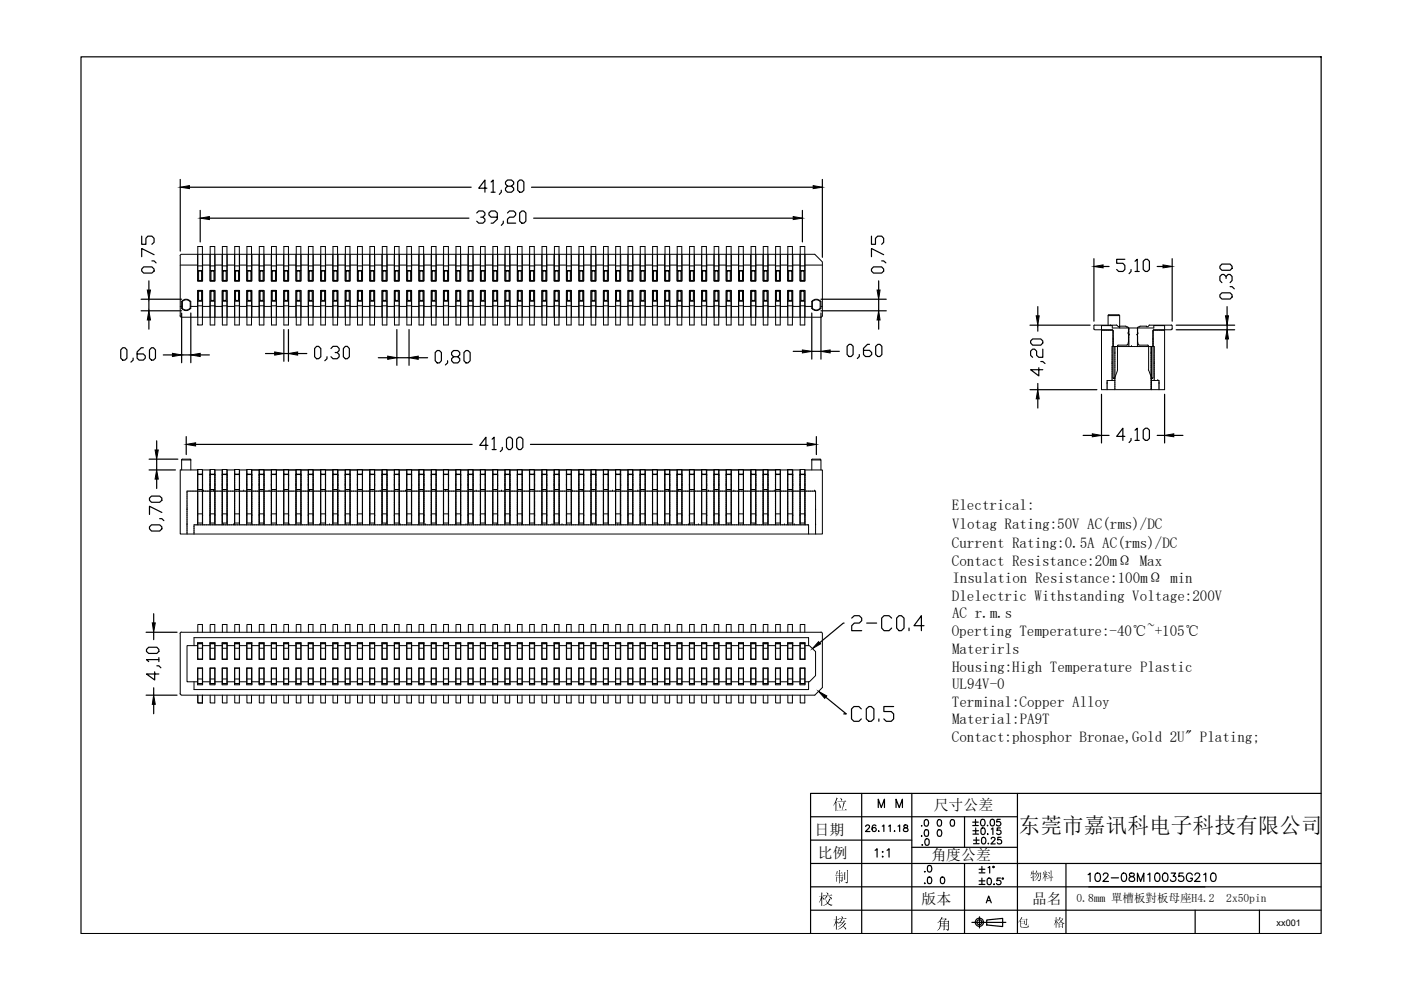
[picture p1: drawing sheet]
<svg xmlns="http://www.w3.org/2000/svg" width="297mm" height="210mm" viewBox="0 0 297 210" stroke-linecap="round" stroke-linejoin="round" font-family="sans-serif">
<defs><g id="words">
<g font-size="6.6">
<text x="100.2" y="49">39,20</text>
<text x="189.1" y="59.3" transform="rotate(-90 189.1 59.3)">0,75</text>
<text x="24.7" y="78">0,60</text>
<text x="91.4" y="78.7">0,80</text>
<text x="223" y="80.8" transform="rotate(-90 223 80.8)">4,20</text>
<text x="36" y="113.9" transform="rotate(-90 36 113.9)">0,70</text>
<text x="179.6" y="135.1">2-C0.4</text>
<text x="179.6" y="154.2">C0.5</text>
</g>
<g font-size="6.2">
<text x="100.5" y="42.3">41,80</text>
<text x="34.2" y="59.3" transform="rotate(-90 34.2 59.3)">0,75</text>
<text x="262.8" y="64.6" transform="rotate(-90 262.8 64.6)">0,30</text>
<text x="66" y="77.6">0,30</text>
<text x="35.3" y="145.3" transform="rotate(-90 35.3 145.3)">4,10</text>
</g>
<g font-size="4.9">
<text x="185.2" y="172.5">M M</text>
<text x="184.5" y="183.1">1:1</text>
</g>
<text font-size="4.6" x="216" y="176.6">东莞市嘉讯科电子科技有限公司</text>
<g font-size="4.4">
<text x="194.7" y="180.6">.0</text>
<text x="195.1" y="186.3">.0</text>
</g>
<g font-size="3.2">
<text x="201.8" y="108.1">Electrical:</text>
<text x="201.9" y="112.2">Vlotag Rating:50V AC(rms)/DC</text>
<text x="201.8" y="116.3">Current Rating:0.5A AC(rms)/DC</text>
<text x="201.8" y="120">Contact Resistance:20mΩ Max</text>
<text x="201.9" y="123.7">Insulation Resistance:100mΩ min</text>
<text x="201.8" y="127.4">Dlelectric Withstanding Voltage:200V</text>
<text x="201.9" y="131.1">AC r.m.s</text>
<text x="201.8" y="134.9">Operting Temperature:-40℃~+105℃</text>
<text x="201.9" y="138.7">Materirls</text>
<text x="201.9" y="142.4">Housing:High Temperature Plastic</text>
<text x="201.8" y="149.8">Terminal:Copper Alloy</text>
<text x="201.9" y="146.1">UL94V-0</text>
<text x="201.9" y="153.5">Material:PA9T</text>
<text x="201.8" y="157.3">Contact:phosphor Bronae,Gold 2U&quot; Plating;</text>
<text x="198" y="171.7">尺寸公差</text>
<text x="172.7" y="176.9">日期</text>
<text x="173.4" y="181.9">比例</text>
<text x="197.5" y="182.4">角度公差</text>
<text x="195.4" y="191.6">版本</text>
<text x="218.8" y="191.7">品名</text>
</g>
<g font-size="2.4">
<text x="228.2" y="191.2">0.8mm 單槽板對板母座H4.2</text>
<text x="260" y="191.2">2x50pin</text>
</g>
<text font-size="1.9" x="270.7" y="196.4">xx001</text>
</g></defs>
<!-- layer: DASH -->
<g fill="none" stroke="#000" stroke-width=".21">
<path d="M38.2 54.3v12.7M38.2 56.2h3.7M38.5 53.9l-.3 .3M38.5 53.9h134.2l1.7 1.6v11.4l-.4 .4M41.9 53.9v5.7h1.1v-5.7M41.9 56.4h1.1M41.9 52.3h1v7.3h-1zM41.9 57.3h1M42.1 57.5h.6v2h-.6zM43 56.2h1.5M44.5 53.9v5.7h1.1v-5.7M44.5 56.4h1.1"/>
<path d="M44.6 52.3h.9v7.3h-.9zM44.6 57.3h.9M44.7 57.5h.7v2h-.7zM45.6 56.2h1.5M47.1 53.9v5.7h1.1v-5.7M47.1 56.4h1.1M47.1 52.3h1v7.3h-1zM47.1 57.3h1M47.3 57.5h.6v2h-.6zM48.2 56.2h1.5M49.7 53.9v5.7h1.1v-5.7M49.7 56.4h1.1"/>
<path d="M49.8 52.3h.9v7.3h-.9zM49.8 57.3h.9M49.9 57.5h.7v2h-.7zM50.8 56.2h1.5M52.3 53.9v5.7h1.1v-5.7M52.3 56.4h1.1M52.4 52.3h.9v7.3h-.9zM52.4 57.3h.9M52.5 57.5h.7v2h-.7zM53.4 56.2h1.5M54.9 53.9v5.7h1.1v-5.7M54.9 56.4h1.1"/>
<path d="M55 52.3h1v7.3h-1zM55 57.3h1M55.1 57.5h.7v2h-.7zM56 56.2h1.5M57.5 53.9v5.7h1.1v-5.7M57.5 56.4h1.1M57.6 52.3h1v7.3h-1zM57.6 57.3h1M57.7 57.5h.7v2h-.7zM58.6 56.2h1.5M60.1 53.9v5.7h1.1v-5.7M60.1 56.4h1.1"/>
<path d="M60.2 52.3h1v7.3h-1zM60.2 57.3h1M60.4 57.5h.6v2h-.6zM61.2 56.2h1.5M62.7 53.9v5.7h1.1v-5.7M62.7 56.4h1.1M62.8 52.3h1v7.3h-1zM62.8 57.3h1M62.9 57.5h.7v2h-.7zM63.8 56.2h1.5M65.3 53.9v5.7h1.1v-5.7M65.3 56.4h1.1"/>
<path d="M65.4 52.3h1v7.3h-1zM65.4 57.3h1M65.6 57.5h.6v2h-.6zM66.4 56.2h1.6M68 53.9v5.7h1v-5.7M68 56.4h1M68 52.3h1v7.3h-1zM68 57.3h1M68.2 57.5h.6v2h-.6zM69 56.2h1.6M70.6 53.9v5.7h1.1v-5.7M70.6 56.4h1.1"/>
<path d="M70.6 52.3h1v7.3h-1zM70.6 57.3h1M70.8 57.5h.6v2h-.6zM71.7 56.2h1.5M73.2 53.9v5.7h1v-5.7M73.2 56.4h1M73.2 52.3h1v7.3h-1zM73.2 57.3h1M73.4 57.5h.6v2h-.6zM74.2 56.2h1.6M75.8 53.9v5.7h1.1v-5.7M75.8 56.4h1.1"/>
<path d="M75.8 52.3h1v7.3h-1zM75.8 57.3h1M76 57.5h.7v2h-.7zM76.9 56.2h1.5M78.4 53.9v5.7h1v-5.7M78.4 56.4h1M78.4 52.3h1v7.3h-1zM78.4 57.3h1M78.6 57.5h.6v2h-.6zM79.4 56.2h1.6M81 53.9v5.7h1.1v-5.7M81 56.4h1.1"/>
<path d="M81.1 52.3h.9v7.3h-.9zM81.1 57.3h.9M81.2 57.5h.7v2h-.7zM82.1 56.2h1.5M83.6 53.9v5.7h1.1v-5.7M83.6 56.4h1.1M83.6 52.3h1v7.3h-1zM83.6 57.3h1M83.8 57.5h.6v2h-.6zM84.7 56.2h1.5M86.2 53.9v5.7h1.1v-5.7M86.2 56.4h1.1"/>
<path d="M86.3 52.3h.9v7.3h-.9zM86.3 57.3h.9M86.4 57.5h.7v2h-.7zM87.3 56.2h1.5M88.8 53.9v5.7h1.1v-5.7M88.8 56.4h1.1M88.8 52.3h1v7.3h-1zM88.8 57.3h1M89 57.5h.7v2h-.7zM89.9 56.2h1.5M91.4 53.9v5.7h1.1v-5.7M91.4 56.4h1.1"/>
<path d="M91.5 52.3h.9v7.3h-.9zM91.5 57.3h.9M91.6 57.5h.7v2h-.7zM92.5 56.2h1.5M94 53.9v5.7h1.1v-5.7M94 56.4h1.1M94.1 52.3h1v7.3h-1zM94.1 57.3h1M94.2 57.5h.7v2h-.7zM95.1 56.2h1.5M96.6 53.9v5.7h1.1v-5.7M96.6 56.4h1.1"/>
<path d="M96.7 52.3h.9v7.3h-.9zM96.7 57.3h.9M96.8 57.5h.7v2h-.7zM97.7 56.2h1.5M99.2 53.9v5.7h1.1v-5.7M99.2 56.4h1.1M99.3 52.3h1v7.3h-1zM99.3 57.3h1M99.4 57.5h.7v2h-.7zM100.3 56.2h1.5M101.8 53.9v5.7h1.1v-5.7M101.8 56.4h1.1"/>
<path d="M101.9 52.3h1v7.3h-1zM101.9 57.3h1M102.1 57.5h.6v2h-.6zM102.9 56.2h1.6M104.5 53.9v5.7h1v-5.7M104.5 56.4h1M104.5 52.3h1v7.3h-1zM104.5 57.3h1M104.7 57.5h.6v2h-.6zM105.5 56.2h1.5M107 53.9v5.7h1.1v-5.7M107 56.4h1.1"/>
<path d="M107.1 52.3h1v7.3h-1zM107.1 57.3h1M107.3 57.5h.6v2h-.6zM108.1 56.2h1.6M109.7 53.9v5.7h1v-5.7M109.7 56.4h1M109.7 52.3h1v7.3h-1zM109.7 57.3h1M109.9 57.5h.6v2h-.6zM110.7 56.2h1.6M112.3 53.9v5.7h1.1v-5.7M112.3 56.4h1.1"/>
<path d="M112.3 52.3h1v7.3h-1zM112.3 57.3h1M112.5 57.5h.6v2h-.6zM113.4 56.2h1.5M114.9 53.9v5.7h1v-5.7M114.9 56.4h1M114.9 52.3h1v7.3h-1zM114.9 57.3h1M115.1 57.5h.6v2h-.6zM115.9 56.2h1.6M117.5 53.9v5.7h1.1v-5.7M117.5 56.4h1.1"/>
<path d="M117.5 52.3h1v7.3h-1zM117.5 57.3h1M117.7 57.5h.6v2h-.6zM118.6 56.2h1.5M120.1 53.9v5.7h1v-5.7M120.1 56.4h1M120.1 52.3h1v7.3h-1zM120.1 57.3h1M120.3 57.5h.6v2h-.6zM121.1 56.2h1.6M122.7 53.9v5.7h1.1v-5.7M122.7 56.4h1.1"/>
<path d="M122.8 52.3h.9v7.3h-.9zM122.8 57.3h.9M122.9 57.5h.7v2h-.7zM123.8 56.2h1.5M125.3 53.9v5.7h1.1v-5.7M125.3 56.4h1.1M125.3 52.3h1v7.3h-1zM125.3 57.3h1M125.5 57.5h.6v2h-.6zM126.4 56.2h1.5M127.9 53.9v5.7h1.1v-5.7M127.9 56.4h1.1"/>
<path d="M128 52.3h.9v7.3h-.9zM128 57.3h.9M128.1 57.5h.7v2h-.7zM129 56.2h1.5M130.5 53.9v5.7h1.1v-5.7M130.5 56.4h1.1M130.5 52.3h1v7.3h-1zM130.5 57.3h1M130.7 57.5h.7v2h-.7zM131.6 56.2h1.5M133.1 53.9v5.7h1.1v-5.7M133.1 56.4h1.1"/>
<path d="M133.2 52.3h.9v7.3h-.9zM133.2 57.3h.9M133.3 57.5h.7v2h-.7zM134.2 56.2h1.5M135.7 53.9v5.7h1.1v-5.7M135.7 56.4h1.1M135.7 52.3h1.1v7.3h-1.1zM135.7 57.3h1.1M135.9 57.5h.7v2h-.7zM136.8 56.2h1.5M138.3 53.9v5.7h1.1v-5.7M138.3 56.4h1.1"/>
<path d="M138.4 52.3h.9v7.3h-.9zM138.4 57.3h.9M138.5 57.5h.7v2h-.7zM139.4 56.2h1.5M140.9 53.9v5.7h1.1v-5.7M140.9 56.4h1.1M141 52.3h1v7.3h-1zM141 57.3h1M141.1 57.5h.7v2h-.7zM142 56.2h1.5M143.5 53.9v5.7h1.1v-5.7M143.5 56.4h1.1"/>
<path d="M143.6 52.3h1v7.3h-1zM143.6 57.3h1M143.7 57.5h.7v2h-.7zM144.6 56.2h1.6M146.2 53.9v5.7h1v-5.7M146.2 56.4h1M146.2 52.3h1v7.3h-1zM146.2 57.3h1M146.4 57.5h.6v2h-.6zM147.2 56.2h1.5M148.7 53.9v5.7h1.1v-5.7M148.7 56.4h1.1"/>
<path d="M148.8 52.3h1v7.3h-1zM148.8 57.3h1M149 57.5h.6v2h-.6zM149.8 56.2h1.6M151.4 53.9v5.7h1v-5.7M151.4 56.4h1M151.4 52.3h1v7.3h-1zM151.4 57.3h1M151.6 57.5h.6v2h-.6zM152.4 56.2h1.6M154 53.9v5.7h1.1v-5.7M154 56.4h1.1"/>
<path d="M154 52.3h1v7.3h-1zM154 57.3h1M154.2 57.5h.6v2h-.6zM155.1 56.2h1.5M156.6 53.9v5.7h1v-5.7M156.6 56.4h1M156.6 52.3h1v7.3h-1zM156.6 57.3h1M156.8 57.5h.6v2h-.6zM157.6 56.2h1.6M159.2 53.9v5.7h1.1v-5.7M159.2 56.4h1.1"/>
<path d="M159.2 52.3h1v7.3h-1zM159.2 57.3h1M159.4 57.5h.6v2h-.6zM160.3 56.2h1.5M161.8 53.9v5.7h1v-5.7M161.8 56.4h1M161.8 52.3h1v7.3h-1zM161.8 57.3h1M162 57.5h.6v2h-.6zM162.8 56.2h1.6M164.4 53.9v5.7h1.1v-5.7M164.4 56.4h1.1"/>
<path d="M164.5 52.3h.9v7.3h-.9zM164.5 57.3h.9M164.6 57.5h.7v2h-.7zM165.5 56.2h1.5M167 53.9v5.7h1.1v-5.7M167 56.4h1.1M167 52.3h1v7.3h-1zM167 57.3h1M167.2 57.5h.7v2h-.7zM168.1 56.2h1.5M169.6 53.9v5.7h1.1v-5.7M169.6 56.4h1.1"/>
<path d="M169.7 52.3h.9v7.3h-.9zM169.7 57.3h.9M169.8 57.5h.7v2h-.7zM170.7 56.2h3.7M38.2 66.9l.3 .4M38.2 65h.3M38.5 63.9a1.21 1.21 0 0 1 1.9 0l.1 1.5M38.5 65.4a1.21 1.21 0 0 0 1.9 0M38.5 67.3h135.6M38.5 63.9v1.5M38.6 64a1.08 1.08 0 0 1 1.7 0M38.6 65.3a1.08 1.08 0 0 0 1.7 0"/>
<path d="M38.7 64v1.3M40.3 64v1.3M40.5 65h1.4M41.9 67.3v-5.7h1.1v5.7M41.9 64.8h1.1M41.9 61.6h1v7.3h-1zM41.9 63.9h1M42.1 61.8h.6v1.9h-.6zM43 65h1.5M44.5 67.3v-5.7h1.1v5.7M44.5 64.8h1.1M44.6 61.6h.9v7.3h-.9z"/>
<path d="M44.6 63.9h.9M44.7 61.8h.7v1.9h-.7zM45.6 65h1.5M47.1 67.3v-5.7h1.1v5.7M47.1 64.8h1.1M47.1 61.6h1v7.3h-1zM47.1 63.9h1M47.3 61.8h.6v1.9h-.6zM48.2 65h1.5M49.7 67.3v-5.7h1.1v5.7M49.7 64.8h1.1M49.8 61.6h.9v7.3h-.9z"/>
<path d="M49.8 63.9h.9M49.9 61.8h.7v1.9h-.7zM50.8 65h1.5M52.3 67.3v-5.7h1.1v5.7M52.3 64.8h1.1M52.4 61.6h.9v7.3h-.9zM52.4 63.9h.9M52.5 61.8h.7v1.9h-.7zM53.4 65h1.5M54.9 67.3v-5.7h1.1v5.7M54.9 64.8h1.1M55 61.6h1v7.3h-1z"/>
<path d="M55 63.9h1M55.1 61.8h.7v1.9h-.7zM56 65h1.5M57.5 67.3v-5.7h1.1v5.7M57.5 64.8h1.1M57.6 61.6h1v7.3h-1zM57.6 63.9h1M57.7 61.8h.7v1.9h-.7zM58.6 65h1.5M60.1 67.3v-5.7h1.1v5.7M60.1 64.8h1.1M60.2 61.6h1v7.3h-1z"/>
<path d="M60.2 63.9h1M60.4 61.8h.6v1.9h-.6zM61.2 65h1.5M62.7 67.3v-5.7h1.1v5.7M62.7 64.8h1.1M62.8 61.6h1v7.3h-1zM62.8 63.9h1M62.9 61.8h.7v1.9h-.7zM63.8 65h1.5M65.3 67.3v-5.7h1.1v5.7M65.3 64.8h1.1M65.4 61.6h1v7.3h-1z"/>
<path d="M65.4 63.9h1M65.6 61.8h.6v1.9h-.6zM66.4 65h1.6M68 67.3v-5.7h1v5.7M68 64.8h1M68 61.6h1v7.3h-1zM68 63.9h1M68.2 61.8h.6v1.9h-.6zM69 65h1.6M70.6 67.3v-5.7h1.1v5.7M70.6 64.8h1.1M70.6 61.6h1v7.3h-1z"/>
<path d="M70.6 63.9h1M70.8 61.8h.6v1.9h-.6zM71.7 65h1.5M73.2 67.3v-5.7h1v5.7M73.2 64.8h1M73.2 61.6h1v7.3h-1zM73.2 63.9h1M73.4 61.8h.6v1.9h-.6zM74.2 65h1.6M75.8 67.3v-5.7h1.1v5.7M75.8 64.8h1.1M75.8 61.6h1v7.3h-1z"/>
<path d="M75.8 63.9h1M76 61.8h.7v1.9h-.7zM76.9 65h1.5M78.4 67.3v-5.7h1v5.7M78.4 64.8h1M78.4 61.6h1v7.3h-1zM78.4 63.9h1M78.6 61.8h.6v1.9h-.6zM79.4 65h1.6M81 67.3v-5.7h1.1v5.7M81 64.8h1.1M81.1 61.6h.9v7.3h-.9z"/>
<path d="M81.1 63.9h.9M81.2 61.8h.7v1.9h-.7zM82.1 65h1.5M83.6 67.3v-5.7h1.1v5.7M83.6 64.8h1.1M83.6 61.6h1v7.3h-1zM83.6 63.9h1M83.8 61.8h.6v1.9h-.6zM84.7 65h1.5M86.2 67.3v-5.7h1.1v5.7M86.2 64.8h1.1M86.3 61.6h.9v7.3h-.9z"/>
<path d="M86.3 63.9h.9M86.4 61.8h.7v1.9h-.7zM87.3 65h1.5M88.8 67.3v-5.7h1.1v5.7M88.8 64.8h1.1M88.8 61.6h1v7.3h-1zM88.8 63.9h1M89 61.8h.7v1.9h-.7zM89.9 65h1.5M91.4 67.3v-5.7h1.1v5.7M91.4 64.8h1.1M91.5 61.6h.9v7.3h-.9z"/>
<path d="M91.5 63.9h.9M91.6 61.8h.7v1.9h-.7zM92.5 65h1.5M94 67.3v-5.7h1.1v5.7M94 64.8h1.1M94.1 61.6h1v7.3h-1zM94.1 63.9h1M94.2 61.8h.7v1.9h-.7zM95.1 65h1.5M96.6 67.3v-5.7h1.1v5.7M96.6 64.8h1.1M96.7 61.6h.9v7.3h-.9z"/>
<path d="M96.7 63.9h.9M96.8 61.8h.7v1.9h-.7zM97.7 65h1.5M99.2 67.3v-5.7h1.1v5.7M99.2 64.8h1.1M99.3 61.6h1v7.3h-1zM99.3 63.9h1M99.4 61.8h.7v1.9h-.7zM100.3 65h1.5M101.8 67.3v-5.7h1.1v5.7M101.8 64.8h1.1M101.9 61.6h1v7.3h-1z"/>
<path d="M101.9 63.9h1M102.1 61.8h.6v1.9h-.6zM102.9 65h1.6M104.5 67.3v-5.7h1v5.7M104.5 64.8h1M104.5 61.6h1v7.3h-1zM104.5 63.9h1M104.7 61.8h.6v1.9h-.6zM105.5 65h1.5M107 67.3v-5.7h1.1v5.7M107 64.8h1.1M107.1 61.6h1v7.3h-1z"/>
<path d="M107.1 63.9h1M107.3 61.8h.6v1.9h-.6zM108.1 65h1.6M109.7 67.3v-5.7h1v5.7M109.7 64.8h1M109.7 61.6h1v7.3h-1zM109.7 63.9h1M109.9 61.8h.6v1.9h-.6zM110.7 65h1.6M112.3 67.3v-5.7h1.1v5.7M112.3 64.8h1.1M112.3 61.6h1v7.3h-1z"/>
<path d="M112.3 63.9h1M112.5 61.8h.6v1.9h-.6zM113.4 65h1.5M114.9 67.3v-5.7h1v5.7M114.9 64.8h1M114.9 61.6h1v7.3h-1zM114.9 63.9h1M115.1 61.8h.6v1.9h-.6zM115.9 65h1.6M117.5 67.3v-5.7h1.1v5.7M117.5 64.8h1.1M117.5 61.6h1v7.3h-1z"/>
<path d="M117.5 63.9h1M117.7 61.8h.6v1.9h-.6zM118.6 65h1.5M120.1 67.3v-5.7h1v5.7M120.1 64.8h1M120.1 61.6h1v7.3h-1zM120.1 63.9h1M120.3 61.8h.6v1.9h-.6zM121.1 65h1.6M122.7 67.3v-5.7h1.1v5.7M122.7 64.8h1.1M122.8 61.6h.9v7.3h-.9z"/>
<path d="M122.8 63.9h.9M122.9 61.8h.7v1.9h-.7zM123.8 65h1.5M125.3 67.3v-5.7h1.1v5.7M125.3 64.8h1.1M125.3 61.6h1v7.3h-1zM125.3 63.9h1M125.5 61.8h.6v1.9h-.6zM126.4 65h1.5M127.9 67.3v-5.7h1.1v5.7M127.9 64.8h1.1M128 61.6h.9v7.3h-.9z"/>
<path d="M128 63.9h.9M128.1 61.8h.7v1.9h-.7zM129 65h1.5M130.5 67.3v-5.7h1.1v5.7M130.5 64.8h1.1M130.5 61.6h1v7.3h-1zM130.5 63.9h1M130.7 61.8h.7v1.9h-.7zM131.6 65h1.5M133.1 67.3v-5.7h1.1v5.7M133.1 64.8h1.1M133.2 61.6h.9v7.3h-.9z"/>
<path d="M133.2 63.9h.9M133.3 61.8h.7v1.9h-.7zM134.2 65h1.5M135.7 67.3v-5.7h1.1v5.7M135.7 64.8h1.1M135.7 61.6h1.1v7.3h-1.1zM135.7 63.9h1.1M135.9 61.8h.7v1.9h-.7zM136.8 65h1.5M138.3 67.3v-5.7h1.1v5.7M138.3 64.8h1.1M138.4 61.6h.9v7.3h-.9z"/>
<path d="M138.4 63.9h.9M138.5 61.8h.7v1.9h-.7zM139.4 65h1.5M140.9 67.3v-5.7h1.1v5.7M140.9 64.8h1.1M141 61.6h1v7.3h-1zM141 63.9h1M141.1 61.8h.7v1.9h-.7zM142 65h1.5M143.5 67.3v-5.7h1.1v5.7M143.5 64.8h1.1M143.6 61.6h1v7.3h-1z"/>
<path d="M143.6 63.9h1M143.7 61.8h.7v1.9h-.7zM144.6 65h1.6M146.2 67.3v-5.7h1v5.7M146.2 64.8h1M146.2 61.6h1v7.3h-1zM146.2 63.9h1M146.4 61.8h.6v1.9h-.6zM147.2 65h1.5M148.7 67.3v-5.7h1.1v5.7M148.7 64.8h1.1M148.8 61.6h1v7.3h-1z"/>
<path d="M148.8 63.9h1M149 61.8h.6v1.9h-.6zM149.8 65h1.6M151.4 67.3v-5.7h1v5.7M151.4 64.8h1M151.4 61.6h1v7.3h-1zM151.4 63.9h1M151.6 61.8h.6v1.9h-.6zM152.4 65h1.6M154 67.3v-5.7h1.1v5.7M154 64.8h1.1M154 61.6h1v7.3h-1z"/>
<path d="M154 63.9h1M154.2 61.8h.6v1.9h-.6zM155.1 65h1.5M156.6 67.3v-5.7h1v5.7M156.6 64.8h1M156.6 61.6h1v7.3h-1zM156.6 63.9h1M156.8 61.8h.6v1.9h-.6zM157.6 65h1.6M159.2 67.3v-5.7h1.1v5.7M159.2 64.8h1.1M159.2 61.6h1v7.3h-1z"/>
<path d="M159.2 63.9h1M159.4 61.8h.6v1.9h-.6zM160.3 65h1.5M161.8 67.3v-5.7h1v5.7M161.8 64.8h1M161.8 61.6h1v7.3h-1zM161.8 63.9h1M162 61.8h.6v1.9h-.6zM162.8 65h1.6M164.4 67.3v-5.7h1.1v5.7M164.4 64.8h1.1M164.5 61.6h.9v7.3h-.9z"/>
<path d="M164.5 63.9h.9M164.6 61.8h.7v1.9h-.7zM165.5 65h1.5M167 67.3v-5.7h1.1v5.7M167 64.8h1.1M167 61.6h1v7.3h-1zM167 63.9h1M167.2 61.8h.7v1.9h-.7zM168.1 65h1.5M169.6 67.3v-5.7h1.1v5.7M169.6 64.8h1.1M169.7 61.6h.9v7.3h-.9z"/>
<path d="M169.7 63.9h.9M169.8 61.8h.7v1.9h-.7zM170.7 65h1.4M172.1 65.4a1.21 1.21 0 0 0 1.9 0M172.2 64a1.08 1.08 0 0 1 1.7 0v1.3a1.08 1.08 0 0 1-1.7 0M172.2 64v1.3M174 63.9a1.21 1.21 0 0 0-1.9 0v1.5M174.1 65h.3M174.1 63.9v1.5M232.1 68.9l-.2 .2v.7l.2 .1M232.1 69.9h3.7l.2 .2v10M232.1 68.9h4.6"/>
<path d="M233.5 69h2.3v.5h8.8v-.5h2.3v13.6h-13.4zM233.5 70h.3M233.8 70h.1M234 70h1.6M234.9 69v-2.1h2.5v2.6M235.1 66.7l-.2 .2M235.1 66.7h2.1l.1 .2M235.5 69.1h.1M235.6 70h.3l.1 .2M235.8 77.1h.1M235.8 74.7v.3M235.8 74.2v.5"/>
<path d="M235.8 75v2.1M235.8 77.2v3M236 72h.1M236 70.9v.2M236.4 78v2.3M236.4 77.1v.2M236.4 75h.1M236.4 73.5v1.4M236.4 75v2M236.4 77.4v.5M236.6 73.5h-.8v.6M236.6 73.5h.1"/>
<path d="M236.7 68.9h.1M236.8 73.5h3M236.8 69l.3 .3M236.9 78.4v.1M236.9 73.3v5.1M236.9 78.6l-.6 1.6M237.3 69.1l-.2 .1M237.4 69.2h1.3M238.7 69.1l.2 .2M238.9 69.3h.2M239 73.2h-1.9l-.2 .1M239.1 69.3l.1 .2"/>
<path d="M239.2 70.4v.2M239.2 70.6l.1 .3M239.3 71.3l-.1 1.2-.1 .6h-.2M239.3 69.5v1M239.3 72.8v.3M239.3 69.9v2.3M239.3 69.8h.1M239.3 70.9v.4M239.3 69.5v.3M239.3 72.2v.6M239.3 73.1v.4M239.9 73.5h.1"/>
<path d="M239.9 73.5h2.1M241.1 71.2l.1 .1M241.2 72.8v.3M241.2 69.9v2.3M241.2 69.8h.1M241.2 69.5v.3M241.2 72.2v.6M241.2 73.1v.4M241.2 70.9h-.2l.2 .3M241.2 70.4v.2M241.2 71.3v1.2l.3 .6M241.2 70.6l-.1 .3"/>
<path d="M241.3 69.3l-.1 .2v1M241.4 69.3h.2M241.5 73.2h1.8l.2 .1M241.7 69.1l-.1 .2M241.8 69.2h1.3M242 73.5h.9M242.9 73.5h.2M243.1 69.1l.2 .1M243.2 73.5h1.5v.6M243.5 78.4v.1M243.5 73.3v5.1M243.6 78.6l.5 1.6h.2l.1-.1"/>
<path d="M243.7 69l-.3 .3M243.7 68.9h-.1M243.7 68.9h4.7M244.1 78v2.3M244.1 77.1v.2M244.1 75h.1M244.1 73.5v1.4M244.1 75v2M244.1 77.4v.5M244.5 72h.1M244.5 70.9v.2M244.7 77.1h.1"/>
<path d="M244.7 74.7v.3M244.7 74.2v.5M244.7 75v2.1M244.7 77.2v3M245.4 70h-.8l-.1 .2M245.5 70h.2M245.8 70h1.1M248.3 68.9l.2 .2M248.4 69.9h-3.8l-.1 .2v10M248.5 69.7l-.2 .2M248.5 69.7h.1M248.5 69.1v.7"/>
<path d="M38.2 99.6h3.7v1h1.1v-1h1.5v1h1.1v-1h1.5v1h1.1v-1h1.5v1h1.1v-1h1.5v1h1.1v-1h116.2v1h1.1v-1h3.7v13.6h-136.2zM38.5 99.6v-2.1h2v2.1M38.7 97.4l-.2 .1M38.7 97.4h1.6M40.3 97.4l.2 .1M41.9 99.6h1v.9h-1zM44.6 99.6h.9v.9h-.9zM47.1 99.6h1v.9h-1zM49.8 99.6h.9v.9h-.9zM52.4 99.6h.9v.9h-.9zM54.9 99.6v1h1.1v-1M55 99.6h1v.9h-1z"/>
<path d="M57.5 99.6v1h1.1v-1M57.6 99.6h1v.9h-1zM60.1 99.6v1h1.1v-1M60.2 99.6h1v.9h-1zM62.7 99.6v1h1.1v-1M62.8 99.6h1v.9h-1zM65.3 99.6v1h1.1v-1M65.4 99.6h1v.9h-1zM68 99.6v1h1v-1M68 99.6h1v.9h-1zM70.6 99.6v1h1.1v-1M70.6 99.6h1v.9h-1z"/>
<path d="M73.2 99.6v1h1v-1M73.2 99.6h1v.9h-1zM75.8 99.6v1h1.1v-1M75.8 99.6h1v.9h-1zM78.4 99.6v1h1v-1M78.4 99.6h1v.9h-1zM81 99.6v1h1.1v-1M81.1 99.6h.9v.9h-.9zM83.6 99.6v1h1.1v-1M83.6 99.6h1v.9h-1zM86.2 99.6v1h1.1v-1M86.3 99.6h.9v.9h-.9z"/>
<path d="M88.8 99.6v1h1.1v-1M88.8 99.6h1v.9h-1zM91.4 99.6v1h1.1v-1M91.5 99.6h.9v.9h-.9zM94 99.6v1h1.1v-1M94.1 99.6h1v.9h-1zM96.6 99.6v1h1.1v-1M96.7 99.6h.9v.9h-.9zM99.2 99.6v1h1.1v-1M99.3 99.6h1v.9h-1zM101.8 99.6v1h1.1v-1M101.9 99.6h1v.9h-1z"/>
<path d="M104.5 99.6v1h1v-1M104.5 99.6h1v.9h-1zM107 99.6v1h1.1v-1M107.1 99.6h1v.9h-1zM109.7 99.6v1h1v-1M109.7 99.6h1v.9h-1zM112.3 99.6v1h1.1v-1M112.3 99.6h1v.9h-1zM114.9 99.6v1h1v-1M114.9 99.6h1v.9h-1zM117.5 99.6v1h1.1v-1M117.5 99.6h1v.9h-1z"/>
<path d="M120.1 99.6v1h1v-1M120.1 99.6h1v.9h-1zM122.7 99.6v1h1.1v-1M122.8 99.6h.9v.9h-.9zM125.3 99.6v1h1.1v-1M125.3 99.6h1v.9h-1zM127.9 99.6v1h1.1v-1M128 99.6h.9v.9h-.9zM130.5 99.6v1h1.1v-1M130.5 99.6h1v.9h-1zM133.1 99.6v1h1.1v-1M133.2 99.6h.9v.9h-.9z"/>
<path d="M135.7 99.6v1h1.1v-1M135.7 99.6h1.1v.9h-1.1zM138.3 99.6v1h1.1v-1M138.4 99.6h.9v.9h-.9zM140.9 99.6v1h1.1v-1M141 99.6h1v.9h-1zM143.5 99.6v1h1.1v-1M143.6 99.6h1v.9h-1zM146.2 99.6v1h1v-1M146.2 99.6h1v.9h-1zM148.7 99.6v1h1.1v-1M148.8 99.6h1v.9h-1z"/>
<path d="M151.4 99.6v1h1v-1M151.4 99.6h1v.9h-1zM154 99.6v1h1.1v-1M154 99.6h1v.9h-1zM156.6 99.6v1h1v-1M156.6 99.6h1v.9h-1zM159.2 99.6v1h1.1v-1M159.2 99.6h1v.9h-1zM161.8 99.6v1h1v-1M161.8 99.6h1v.9h-1zM164.4 99.6v1h1.1v-1M164.5 99.6h.9v.9h-.9z"/>
<path d="M167 99.6v1h1.1v-1M167 99.6h1v.9h-1zM169.7 99.6h.9v.9h-.9zM172.1 99.6v-2.1h2v2.1M172.2 97.4l-.1 .1M172.2 97.4h1.7M173.9 97.4l.1 .1M234.7 81.4h.1M234.7 81.4v1.2M235.8 80.3v.1M235.8 80.4v.3M236 80.1l.1 .1h.2"/>
<path d="M236.2 80.3h.1M236.4 80.7h-1.7v.7M236.4 80.3h.1M236.4 80.4v2.2M244.1 80.3h.1M244.1 80.7h.2M244.1 80.4v2.2M244.3 80.3h.1M244.3 80.7h.3M244.6 80.7h.8M244.7 80.3v.1M244.7 80.4v.3"/>
<path d="M245.5 80.7h.1M245.5 80.7h.2v.7M245.7 81.4h.1M245.7 81.4v1.2M39.7 111.3h.1M39.7 108.1h.1M39.7 105.7v2.4M39.7 104.8v.3M39.7 105.1v.6M39.7 108.1v3.1M39.7 111.3v1.9M39.8 104.1h-.1v.7"/>
<path d="M39.9 104.1h2M41.1 112.2v.2M41.1 112.5v.7M41.9 100.8h.1M41.9 102.9h.1M41.9 103.8v2.3M41.9 106.1v3.2M41.9 109.4h.1M41.9 100.6v.2M41.9 100.9v2M41.9 103v.8M41.9 109.4v1.9"/>
<path d="M41.9 100.5v10.4h1M41.9 109h1M41.9 103.8h1M42 104.1h.2M42.3 104.1h.8M42.9 100.5l.1 10.8M43 100.8h.1M43 102.9h.1M43 103.8v.3M43 106.1v.1M43 109.4h.1M43.1 104.1h.1"/>
<path d="M43.2 104.1h2M44.1 111.3h-3v.8M44.1 111.3h.1M44.3 111.3h3.1M44.5 100.8h.1M44.5 102.9h.1M44.5 103.8v2.3M44.5 106.1v3.2M44.5 109.4h.1M44.5 100.6v.2M44.5 100.9v2M44.5 103v.8"/>
<path d="M44.5 109.4v1.9M44.6 100.5v10.4h.9v-10.4M44.6 109h.9M44.6 103.8h.9M45.2 104.1h.1M45.3 104.1h.8M45.6 100.8h.1M45.6 102.9h.1M45.6 103.8v2.3M45.6 106.1v3.2M45.6 109.4h.1M45.6 100.6v.2"/>
<path d="M45.6 100.9v2M45.6 103v.8M45.6 109.4v1.9M46.1 104.1h.3M46.4 104.1h2.1M47.1 100.8h.1M47.1 102.9h.1M47.1 103.8v.3M47.1 106.1v.1M47.1 109.4h.1M47.1 100.5v10.8M47.1 109h1"/>
<path d="M47.1 103.8h1M47.4 111.3h.1M47.4 111.3h2.1M48.1 100.5v10.4h-1M48.2 100.8h.1M48.2 102.9h.1M48.2 103.8v2.3M48.2 106.1v3.2M48.2 109.4h.1M48.2 100.6v.2M48.2 100.9v2M48.2 103v.8"/>
<path d="M48.2 109.4v1.9M48.5 104.1h3.1M49.5 111.3h.1M49.6 111.3h.8M49.7 100.8h.1M49.7 102.9h.1M49.7 103.8v2.3M49.7 106.1v3.2M49.7 109.4h.1M49.7 100.6v.2M49.7 100.9v2M49.7 103v.8"/>
<path d="M49.7 109.4v1.9M49.8 100.5v10.4h.9v-10.4M49.8 109h.9M49.8 103.8h.9M50.4 111.3h.3M50.7 111.3h1.9M50.8 100.8h.1M50.8 102.9h.1M50.8 103.8v2.3M50.8 106.1v3.2M50.8 109.4h.1M50.8 100.6v.2"/>
<path d="M50.8 100.9v2M50.8 103v.8M50.8 109.4v1.9M51.7 104.1h.1M51.7 104.1h2M52.3 100.8h.1M52.3 102.9h.1M52.3 103.8v2.3M52.3 106.1v3.2M52.3 109.4h.1M52.3 100.6v.2M52.3 100.9v2"/>
<path d="M52.3 103v.8M52.3 109.4v1.9M52.4 100.5v10.4h.9v-10.4M52.4 109h.9M52.4 103.8h.9M52.7 111.3h3.2M53.4 100.8h.1M53.4 102.9h.1M53.4 103.8v2.3M53.4 106.1v3.2M53.4 109.4h.1M53.4 100.6v.2"/>
<path d="M53.4 100.9v2M53.4 103v.8M53.4 109.4v1.9M53.8 104.1h.8M54.7 104.1h.2M54.9 100.8h.1M54.9 102.9h.1M54.9 103.8v.3M54.9 106.1v3.2M54.9 109.4h.1M54.9 100.6v.2M54.9 100.9v2"/>
<path d="M54.9 103v.8M54.9 104.1v2M54.9 109.4v1.9M55 104.1h2M55 100.5v10.4h1M55 109h1M55 103.8h1M56 111.3h.1M56 100.5v10.8M56 100.8h.1M56 102.9h.1M56 103.8v.3"/>
<path d="M56 106.1v.1M56 109.4h.1M56 111.3h2M57.1 104.1h.1M57.5 100.8h.1M57.5 102.9h.1M57.5 103.8v2.3M57.5 106.1v3.2M57.5 109.4h.1M57.5 100.6v.2M57.5 100.9v2M57.5 103v.8"/>
<path d="M57.5 109.4v1.9M57.6 100.5v10.4h1v-10.4M57.6 109h1M57.6 103.8h1M58.1 111.3h.2M58.4 111.3h.5M58.6 100.8h.1M58.6 102.9h.1M58.6 103.8v2.3M58.6 106.1v3.2M58.6 109.4h.1M58.6 100.6v.2"/>
<path d="M58.6 100.9v2M58.6 103v.8M58.6 109.4v1.9M59 111.3h.2M59.3 111.3h2M60.1 100.8h.1M60.1 102.9h.1M60.1 103.8v.3h-3M60.1 106.1v.1M60.1 109.4h.1M60.2 100.5l-.1 10.8M60.2 109h1"/>
<path d="M60.2 103.8h1M60.2 104.1h.1M60.3 104.1h2M61.2 100.5v10.4h-1M61.2 100.8h.1M61.2 102.9h.1M61.2 103.8v2.3M61.2 106.1v3.2M61.2 109.4h.1M61.2 100.6v.2M61.2 100.9v2M61.2 103v.8"/>
<path d="M61.2 109.4v1.9M61.3 111.3h.1M61.4 111.3h3.1M62.3 104.1h.3M62.6 104.1h.6M62.7 100.8h.1M62.7 102.9h.1M62.7 103.8v2.3M62.7 106.1v3.2M62.7 109.4h.1M62.7 100.6v.2M62.7 100.9v2"/>
<path d="M62.7 103v.8M62.7 109.4v1.9M62.8 100.5v10.4h1v-10.4M62.8 109h1M62.8 103.8h1M63.2 104.1h.3M63.5 104.1h2.1M63.8 100.8h.1M63.8 102.9h.1M63.8 103.8v2.3M63.8 106.1v3.2M63.8 109.4h.1"/>
<path d="M63.8 100.6v.2M63.8 100.9v2M63.8 103v.8M63.8 109.4v1.9M64.5 111.3h2.1M65.3 100.8h.1M65.3 102.9h.1M65.3 103.8v2.3M65.3 106.1v3.2M65.3 109.4h.1M65.3 100.6v.2M65.3 100.9v2"/>
<path d="M65.3 103v.8M65.3 109.4v1.9M65.4 100.5v10.4h1v-10.4M65.4 109h1M65.4 103.8h1M65.6 104.1h.1M65.6 104.1h3.1M66.4 100.8h.1M66.4 102.9h.1M66.4 103.8v2.3M66.4 106.1v3.2M66.4 109.4h.1"/>
<path d="M66.4 100.6v.2M66.4 100.9v2M66.4 103v.8M66.4 109.4v1.9M66.6 111.3h1.1M67.8 111.3h.1M67.8 111.3h2M68 100.8h.1M68 102.9h.1M68 103.8v2.3M68 106.1v3.2M68 109.4h.1"/>
<path d="M68 100.6v.2M68 100.9v2M68 103v.8M68 109.4v1.9M68 100.5v10.4h1M68 109h1M68 103.8h1M68.8 104.1h.1M68.9 104.1h3.1M69 100.5v10.8M69 100.8h.1M69 102.9h.1"/>
<path d="M69 103.8v.3M69 106.1v.1M69 109.4h.1M69.9 111.3h.1M69.9 111.3h.8M70.6 100.8h.1M70.6 102.9h.1M70.6 103.8v2.3M70.6 106.1v3.2M70.6 109.4h.1M70.6 100.6v.2M70.6 100.9v2"/>
<path d="M70.6 103v.8M70.6 109.4v1.9M70.6 100.5v10.4h1v-10.4M70.6 109h1M70.6 103.8h1M70.8 111.3h.2M71.1 111.3h1.9M71.7 100.8h.1M71.7 102.9h.1M71.7 103.8v2.3M71.7 106.1v3.2M71.7 109.4h.1"/>
<path d="M71.7 100.6v.2M71.7 100.9v2M71.7 103v.8M71.7 109.4v1.9M72 104.1h.1M72.1 104.1h2M73.1 111.3h.1M73.2 100.8h.1M73.2 102.9h.1M73.2 103.8v.3M73.2 106.1v.1M73.2 109.4h.1"/>
<path d="M73.2 100.5v10.8h3.1M73.2 109h1M73.2 103.8h1M74.2 104.1h.1M74.2 100.5v10.4h-1M74.2 104.1h.8M74.2 100.8h.1M74.2 102.9h.1M74.2 103.8v2.3M74.2 106.1v3.2M74.2 109.4h.1M74.2 100.6v.2"/>
<path d="M74.2 100.9v2M74.2 103v.8M74.2 109.4v1.9M75 104.1h2.3M75.8 100.8h.1M75.8 102.9h.1M75.8 103.8v2.3M75.8 106.1v3.2M75.8 109.4h.1M75.8 100.6v.2M75.8 100.9v2M75.8 103v.8"/>
<path d="M75.8 109.4v1.9M75.8 100.5v10.4h1v-10.4M75.8 109h1M75.8 103.8h1M76.3 111.3h.1M76.9 100.8h.1M76.9 102.9h.1M76.9 103.8v2.3M76.9 106.1v3.2M76.9 109.4h.1M76.9 100.6v.2M76.9 100.9v2"/>
<path d="M76.9 103v.8M76.9 109.4v1.9M77.3 104.1h3.2M78.4 100.8h.1M78.4 102.9h.1M78.4 103.8v2.3M78.4 106.1v3.2M78.4 109.4h.1M78.4 100.6v.2M78.4 100.9v2M78.4 103v.8M78.4 109.4v1.9h-2"/>
<path d="M78.4 111.3h.3M78.4 100.5v10.4h1v-10.4M78.4 109h1M78.4 103.8h1M78.7 111.3h.9M79.4 100.8h.1M79.4 102.9h.1M79.4 103.8v2.3M79.4 106.1v3.2M79.4 109.4h.1M79.4 100.6v.2M79.4 100.9v2"/>
<path d="M79.4 103v.8M79.4 109.4v1.9M79.6 111.3h2M80.6 104.1h.1M80.6 104.1h2.4M81 100.8h.1M81 102.9h.1M81 103.8v2.3M81 106.1v3.2M81 109.4h.1M81 100.6v.2M81 100.9v2"/>
<path d="M81 103v.8M81 109.4v1.9M81.1 100.5v10.4h.9M81.1 109h.9M81.1 103.8h.9M81.7 111.3h.1M81.7 111.3h3.1M82 100.5l.1 10.8M82.1 100.8h.1M82.1 102.9h.1M82.1 103.8v.3M82.1 106.1v.1"/>
<path d="M82.1 109.4h.1M83 104.1h.6M83.6 104.1h.2M83.6 100.8h.1M83.6 102.9h.1M83.6 103.8v.3M83.6 106.1v3.2M83.6 109.4h.1M83.6 100.6v.2M83.6 100.9v2M83.6 103v.8M83.6 104.1v2"/>
<path d="M83.6 109.4v1.9M83.6 100.5v10.4h1v-10.4M83.6 109h1M83.6 103.8h1M83.9 104.1h2M84.7 100.8h.1M84.7 102.9h.1M84.7 103.8v2.3M84.7 106.1v3.2M84.7 109.4h.1M84.7 100.6v.2M84.7 100.9v2"/>
<path d="M84.7 103v.8M84.7 109.4v1.9M84.9 111.3h.1M84.9 111.3h2M86 104.1h.1M86 104.1h3.1M86.2 100.8h.1M86.2 102.9h.1M86.2 103.8v.3M86.2 106.1v.1M86.2 109.4h.1M86.3 100.5l-.1 10.8"/>
<path d="M86.3 109h.9M86.3 103.8h.9M87 111.3h.2M87.2 100.5v10.4h-.9M87.3 100.8h.1M87.3 102.9h.1M87.3 103.8v2.3M87.3 106.1v3.2M87.3 109.4h.1M87.3 100.6v.2M87.3 100.9v2M87.3 103v.8"/>
<path d="M87.3 109.4v1.9h.5M87.9 111.3h2.3M88.8 100.8h.1M88.8 102.9h.1M88.8 103.8v2.3M88.8 106.1v3.2M88.8 109.4h.1M88.8 100.6v.2M88.8 100.9v2M88.8 103v.8M88.8 109.4v1.9M88.8 100.5v10.4h1v-10.4"/>
<path d="M88.8 109h1M88.8 103.8h1M89.1 104.1h.1M89.3 104.1h1.9M89.9 100.8h.1M89.9 102.9h.1M89.9 103.8v2.3M89.9 106.1v3.2M89.9 109.4h.1M89.9 100.6v.2M89.9 100.9v2M89.9 103v.8"/>
<path d="M89.9 109.4v1.9M90.2 111.3h.1M90.3 111.3h3.2M91.3 104.1h.2M91.4 100.8h.1M91.4 102.9h.1M91.4 103.8v2.3M91.4 106.1v3.2M91.4 109.4h.1M91.4 100.6v.2M91.4 100.9v2M91.4 103v.8"/>
<path d="M91.4 109.4v1.9M91.5 100.5v10.4h.9v-10.4M91.5 109h.9M91.5 103.8h.9M91.6 104.1h.8M92.4 104.1h.1M92.4 104.1h2.1M92.5 100.8h.1M92.5 102.9h.1M92.5 103.8v2.3M92.5 106.1v3.2M92.5 109.4h.1"/>
<path d="M92.5 100.6v.2M92.5 100.9v2M92.5 103v.8M92.5 109.4v1.9M94 100.8h.1M94 102.9h.1M94 103.8v.3M94 106.1v.1M94 109.4h.1M94.1 100.5l-.1 10.8M94.1 110.9h1M94.1 109h1"/>
<path d="M94.1 103.8h1M94.5 104.1h.1M94.6 104.1h.8M95.1 100.5v10.8M95.1 100.8h.1M95.1 102.9h.1M95.1 103.8v.3M95.1 106.1v.1M95.1 109.4h.1M95.4 104.1h.3M95.7 104.1h1.9M96.6 100.8h.1"/>
<path d="M96.6 102.9h.1M96.6 103.8v2.3M96.6 106.1v3.2M96.6 109.4h.1M96.6 100.6v.2M96.6 100.9v2M96.6 103v.8M96.6 109.4v1.9h-3.1M96.7 111.3h.1M96.7 100.5v10.4h.9v-10.4M96.7 109h.9M96.7 103.8h.9"/>
<path d="M96.7 111.3h2M97.7 104.1h3.2M97.7 100.8h.1M97.7 102.9h.1M97.7 103.8v.3M97.7 106.1v3.2M97.7 109.4h.1M97.7 100.6v.2M97.7 100.9v2M97.7 103v.8M97.7 104.1v2M97.7 109.4v1.9"/>
<path d="M98.8 111.3h.1M98.8 111.3h.8M99.2 100.8h.1M99.2 102.9h.1M99.2 103.8v2.3M99.2 106.1v3.2M99.2 109.4h.1M99.2 100.6v.2M99.2 100.9v2M99.2 103v.8M99.2 109.4v1.9M99.3 100.5v10.4h1v-10.4"/>
<path d="M99.3 109h1M99.3 103.8h1M99.7 111.3h.2M100 111.3h1.9M100.3 100.8h.1M100.3 102.9h.1M100.3 103.8v2.3M100.3 106.1v3.2M100.3 109.4h.1M100.3 100.6v.2M100.3 100.9v2M100.3 103v.8"/>
<path d="M100.3 109.4v1.9M101 104.1h.1M101 104.1h2.3M101.8 100.8h.1M101.8 102.9h.1M101.8 103.8v2.3M101.8 106.1v3.2M101.8 109.4h.1M101.8 100.6v.2M101.8 100.9v2M101.8 103v.8M101.8 109.4v1.9"/>
<path d="M101.9 100.5v10.4h1M101.9 109h1M101.9 103.8h1M102 111.3h.1M102.1 111.3h3.1M102.9 100.5v10.8M102.9 100.8h.1M102.9 102.9h.1M102.9 103.8v.3M102.9 106.1v.1M102.9 109.4h.1M103.4 104.1h.5"/>
<path d="M104 104.1h.2M104.3 104.1h2M104.5 100.8h.1M104.5 102.9h.1M104.5 103.8v2.3M104.5 106.1v3.2M104.5 109.4h.1M104.5 100.6v.2M104.5 100.9v2M104.5 103v.8M104.5 109.4v1.9M104.5 100.5v10.4h1v-10.4"/>
<path d="M104.5 109h1M104.5 103.8h1M105.2 111.3h.1M105.3 111.3h2M105.5 100.8h.1M105.5 102.9h.1M105.5 103.8v2.3M105.5 106.1v3.2M105.5 109.4h.1M105.5 100.6v.2M105.5 100.9v2M105.5 103v.8"/>
<path d="M105.5 109.4v1.9M106.3 104.1h.1M106.4 104.1h3.1M107 100.8h.1M107 102.9h.1M107 103.8v.3M107 106.1v.1M107 109.4h.1M107.1 100.5l-.1 10.8M107.1 109h1M107.1 103.8h1M107.3 111.3h.3"/>
<path d="M107.6 111.3h.6M108.1 100.5v10.4h-1M108.1 100.8h.1M108.1 102.9h.1M108.1 103.8v2.3M108.1 106.1v3.2M108.1 109.4h.1M108.1 100.6v.2M108.1 100.9v2M108.1 103v.8M108.1 109.4v1.9M108.2 111.3h.3"/>
<path d="M108.5 111.3h2.1M109.5 104.1h.1M109.6 104.1h2M109.7 100.8h.1M109.7 102.9h.1M109.7 103.8v2.3M109.7 106.1v3.2M109.7 109.4h.1M109.7 100.6v.2M109.7 100.9v2M109.7 103v.8M109.7 109.4v1.9"/>
<path d="M109.7 100.5v10.4h1v-10.4M109.7 109h1M109.7 103.8h1M110.6 111.3h.1M110.6 111.3h3.1M110.7 100.8h.1M110.7 102.9h.1M110.7 103.8v2.3M110.7 106.1v3.2M110.7 109.4h.1M110.7 100.6v.2M110.7 100.9v2"/>
<path d="M110.7 103v.8M110.7 109.4v1.9M111.6 104.1h.9M112.3 100.8h.1M112.3 102.9h.1M112.3 103.8v2.3M112.3 106.1v3.2M112.3 109.4h.1M112.3 100.6v.2M112.3 100.9v2M112.3 103v.8M112.3 109.4v1.9"/>
<path d="M112.3 100.5v10.4h1v-10.4M112.3 109h1M112.3 103.8h1M112.5 104.1h.3M112.8 104.1h2M113.4 100.8h.1M113.4 102.9h.1M113.4 103.8v2.3M113.4 106.1v3.2M113.4 109.4h.1M113.4 100.6v.2M113.4 100.9v2"/>
<path d="M113.4 103v.8M113.4 109.4v1.9M113.8 111.3h.1M113.9 111.3h2.2M114.9 104.1h.1M114.9 100.8h.1M114.9 102.9h.1M114.9 103.8v.3M114.9 106.1v3.2M114.9 109.4h.1M114.9 100.6v.2M114.9 100.9v2"/>
<path d="M114.9 103v.8M114.9 104.1v2M114.9 109.4v1.9M114.9 100.5v10.4h1v-10.4M114.9 104.1h3.1M114.9 109h1M114.9 103.8h1M115.9 100.8h.1M115.9 102.9h.1M115.9 103.8v2.3M115.9 106.1v3.2M115.9 109.4h.1"/>
<path d="M115.9 100.6v.2M115.9 100.9v2M115.9 103v.8M115.9 109.4v1.9M116.2 111.3h.8M117 111.3h.1M117.1 111.3h2M117.5 100.8h.1M117.5 102.9h.1M117.5 103.8v2.3M117.5 106.1v3.2M117.5 109.4h.1"/>
<path d="M117.5 100.6v.2M117.5 100.9v2M117.5 103v.8M117.5 109.4v1.9M117.5 100.5v10.4h1v-10.4M117.5 109h1M117.5 103.8h1M118.1 104.1h.1M118.2 104.1h3.1M118.6 100.8h.1M118.6 102.9h.1M118.6 103.8v2.3"/>
<path d="M118.6 106.1v3.2M118.6 109.4h.1M118.6 100.6v.2M118.6 100.9v2M118.6 103v.8M118.6 109.4v1.9M119.2 111.3h.1M119.2 111.3h.8M120 111.3h2.3M120.1 100.8h.1M120.1 102.9h.1M120.1 103.8v.3"/>
<path d="M120.1 106.1v.1M120.1 109.4h.1M120.1 100.5v10.8M120.1 109h1M120.1 103.8h1M121.1 100.5v10.4h-1M121.1 100.8h.1M121.1 102.9h.1M121.1 103.8v2.3M121.1 106.1v3.2M121.1 109.4h.1M121.1 100.6v.2"/>
<path d="M121.1 100.9v2M121.1 103v.8M121.1 109.4v1.9M121.3 104.1h.1M121.4 104.1h2M122.3 111.3h.1M122.5 111.3h3M122.7 100.8h.1M122.7 102.9h.1M122.7 103.8v2.3M122.7 106.1v3.2M122.7 109.4h.1"/>
<path d="M122.7 100.6v.2M122.7 100.9v2M122.7 103v.8M122.7 109.4v1.9M122.8 100.5v10.4h.9v-10.4M122.8 109h.9M122.8 103.8h.9M123.4 104.1h.1M123.5 104.1h1.1M123.8 100.8h.1M123.8 102.9h.1M123.8 103.8v2.3"/>
<path d="M123.8 106.1v3.2M123.8 109.4h.1M123.8 100.6v.2M123.8 100.9v2M123.8 103v.8M123.8 109.4v1.9M124.6 104.1h2M125.3 100.8h.1M125.3 102.9h.1M125.3 103.8v2.3M125.3 106.1v3.2M125.3 109.4h.1"/>
<path d="M125.3 100.6v.2M125.3 100.9v2M125.3 103v.8M125.3 109.4v1.9M125.3 100.5v10.4h1v-10.4M125.3 109h1M125.3 103.8h1M125.6 111.3h.1M125.6 111.3h2.4M126.4 100.8h.1M126.4 102.9h.1M126.4 103.8v2.3"/>
<path d="M126.4 106.1v3.2M126.4 109.4h.1M126.4 100.6v.2M126.4 100.9v2M126.4 103v.8M126.4 109.4v1.9M126.6 104.1h.1M126.7 104.1h3.1M127.9 100.8h.1M127.9 102.9h.1M127.9 103.8v2.3M127.9 106.1v3.2"/>
<path d="M127.9 109.4h.1M127.9 100.6v.2M127.9 100.9v2M127.9 103v.8M127.9 109.4v1.9M128 100.5v10.4h.9v-10.4M128 109h.9M128 103.8h.9M128 111.3h.6M128.6 111.3h.2M128.9 111.3h2M129 100.8h.1"/>
<path d="M129 102.9h.1M129 103.8v2.3M129 106.1v3.2M129 109.4h.1M129 100.6v.2M129 100.9v2M129 103v.8M129 109.4v1.9M129.9 104.1h.1M129.9 104.1h2M130.5 100.8h.1M130.5 102.9h.1"/>
<path d="M130.5 103.8v2.3M130.5 106.1v3.2M130.5 109.4h.1M130.5 100.6v.2M130.5 100.9v2M130.5 103v.8M130.5 109.4v1.9M130.5 100.5v10.4h1v-10.4M130.5 109h1M130.5 103.8h1M131 111.3h.1M131 111.3h3.1"/>
<path d="M131.6 100.8h.1M131.6 102.9h.1M131.6 103.8v2.3M131.6 106.1v3.2M131.6 109.4h.1M131.6 100.6v.2M131.6 100.9v2M131.6 103v.8M131.6 109.4v1.9M132 104.1h.2M132.3 104.1h.5M132.9 104.1h.2"/>
<path d="M133.1 100.8h.1M133.1 102.9h.1M133.1 103.8v.3M133.1 106.1v.1M133.1 109.4h.1M133.2 100.5l-.1 10.8M133.2 104.1h2M133.2 109h.9M133.2 103.8h.9M134.1 100.5v10.4h-.9M134.2 109.4l-.1 1.9M134.2 100.8h.1"/>
<path d="M134.2 102.9h.1M134.2 103.8v2.3M134.2 106.1v3.2M134.2 109.4h.1M134.2 100.6v.2M134.2 100.9v2M134.2 103v.8M134.3 111.3h1.9M135.2 104.1h.1M135.3 104.1h3.2M135.7 100.8h.1M135.7 102.9h.1"/>
<path d="M135.7 103.8v2.3M135.7 106.1v3.2M135.7 109.4h.1M135.7 100.6v.2M135.7 100.9v2M135.7 103v.8M135.7 109.4v1.9M135.7 100.5v10.4h1.1v-10.4M135.7 109h1.1M135.7 103.8h1.1M136.3 111.3h.2M136.6 111.3h.8"/>
<path d="M136.8 100.8h.1M136.8 102.9h.1M136.8 103.8v2.3M136.8 106.1v3.2M136.8 109.4h.1M136.8 100.6v.2M136.8 100.9v2M136.8 103v.8M136.8 109.4v1.9M137.4 111.3h2.1M138.3 100.8h.1M138.3 102.9h.1"/>
<path d="M138.3 103.8v2.3M138.3 106.1v3.2M138.3 109.4h.1M138.3 100.6v.2M138.3 100.9v2M138.3 103v.8M138.3 109.4v1.9M138.4 100.5v10.4h.9v-10.4M138.4 109h.9M138.4 103.8h.9M138.5 104.1h2.3M139.4 100.8h.1"/>
<path d="M139.4 102.9h.1M139.4 103.8v2.3M139.4 106.1v3.2M139.4 109.4h.1M139.4 100.6v.2M139.4 100.9v2M139.4 103v.8M139.4 109.4v1.9M139.5 111.3h.1M139.6 111.3h3M140.8 104.1h.8M140.9 100.8h.1"/>
<path d="M140.9 102.9h.1M140.9 103.8v2.3M140.9 106.1v3.2M140.9 109.4h.1M140.9 100.6v.2M140.9 100.9v2M140.9 103v.8M140.9 109.4v1.9M141 100.5v10.4h1v-10.4M141 109h1M141 103.8h1M141.7 104.1h.1"/>
<path d="M141.7 104.1h2M142 100.8h.1M142 102.9h.1M142 103.8v2.3M142 106.1v3.2M142 109.4h.1M142 100.6v.2M142 100.9v2M142 103v.8M142 109.4v1.9M142.7 111.3h3.2M143.5 100.8h.1"/>
<path d="M143.5 102.9h.1M143.5 103.8v2.3M143.5 106.1v3.2M143.5 109.4h.1M143.5 100.6v.2M143.5 100.9v2M143.5 103v.8M143.5 109.4v1.9M143.6 100.5v10.4h1v-10.4M143.6 109h1M143.6 103.8h1M143.8 104.1h.1"/>
<path d="M143.8 104.1h.8M144.6 100.8h.1M144.6 102.9h.1M144.6 103.8v2.3M144.6 106.1v3.2M144.6 109.4h.1M144.6 100.6v.2M144.6 100.9v2M144.6 103v.8M144.6 109.4v1.9M144.7 104.1h.2M145 104.1h1.9"/>
<path d="M146 111.3h.1M146 111.3h2M146.2 100.8h.1M146.2 102.9h.1M146.2 103.8v.3M146.2 106.1v.1M146.2 109.4h.1M146.2 100.5v10.8M146.2 109h1M146.2 103.8h1M147 104.1h.1M147.1 104.1h3.1"/>
<path d="M147.2 100.5v10.4h-1M147.2 100.8h.1M147.2 102.9h.1M147.2 103.8v2.3M147.2 106.1v3.2M147.2 109.4h.1M147.2 100.6v.2M147.2 100.9v2M147.2 103v.8M147.2 109.4v1.9M148.1 111.3h.1M148.1 111.3h.8"/>
<path d="M148.7 100.8h.1M148.7 102.9h.1M148.7 103.8v2.3M148.7 106.1v3.2M148.7 109.4h.1M148.7 100.6v.2M148.7 100.9v2M148.7 103v.8M148.7 109.4v1.9M148.8 100.5v10.4h1v-10.4M148.8 109h1M148.8 103.8h1"/>
<path d="M149 111.3h.2M149.3 111.3h2M149.8 100.8h.1M149.8 102.9h.1M149.8 103.8v2.3M149.8 106.1v3.2M149.8 109.4h.1M149.8 100.6v.2M149.8 100.9v2M149.8 103v.8M149.8 109.4v1.9M150.2 104.1h.1"/>
<path d="M150.3 104.1h2M151.4 100.8h.1M151.4 102.9h.1M151.4 103.8v2.3M151.4 106.1v3.2M151.4 109.4h.1M151.4 100.6v.2M151.4 100.9v2M151.4 103v.8M151.4 109.4v1.9h3.1M151.4 100.5v10.4h1v-10.4M151.4 109h1"/>
<path d="M151.4 103.8h1M152.3 104.1h.3M152.4 100.8h.1M152.4 102.9h.1M152.4 103.8v2.3M152.4 106.1v3.2M152.4 109.4h.1M152.4 100.6v.2M152.4 100.9v2M152.4 103v.8M152.4 109.4v1.9M152.6 104.1h.6"/>
<path d="M153.2 104.1h.3M153.5 104.1h2.1M154 100.8h.1M154 102.9h.1M154 103.8v2.3M154 106.1v3.2M154 109.4h.1M154 100.6v.2M154 100.9v2M154 103v.8M154 109.4v1.9M154 100.5v10.4h1v-10.4"/>
<path d="M154 109h1M154 103.8h1M154.5 111.3h.1M155.1 100.8h.1M155.1 102.9h.1M155.1 103.8v2.3M155.1 106.1v3.2M155.1 109.4h.1M155.1 100.6v.2M155.1 100.9v2M155.1 103v.8M155.1 109.4v1.9"/>
<path d="M155.6 104.1h.1M155.6 104.1h3.1M156.6 100.8h.1M156.6 102.9h.1M156.6 103.8v2.3M156.6 106.1v3.2M156.6 109.4h.1M156.6 100.6v.2M156.6 100.9v2M156.6 103v.8M156.6 109.4v1.9h-2.1M156.6 111.3h.9"/>
<path d="M156.6 100.5v10.4h1v-10.4M156.6 109h1M156.6 103.8h1M157.5 111.3h.3M157.6 100.8h.1M157.6 102.9h.1M157.6 103.8v2.3M157.6 106.1v3.2M157.6 109.4h.1M157.6 100.6v.2M157.6 100.9v2M157.6 103v.8"/>
<path d="M157.6 109.4v1.9M157.8 111.3h2M158.8 104.1h.1M158.9 104.1h2.2M159.2 100.8h.1M159.2 102.9h.1M159.2 103.8v2.3M159.2 106.1v3.2M159.2 109.4h.1M159.2 100.6v.2M159.2 100.9v2M159.2 103v.8"/>
<path d="M159.2 109.4v1.9M159.2 100.5v10.4h1M159.2 109h1M159.2 103.8h1M159.9 111.3h.1M159.9 111.3h3.1M160.2 100.5l.1 10.8M160.3 100.8h.1M160.3 102.9h.1M160.3 103.8v.3M160.3 106.1v.1M160.3 109.4h.1"/>
<path d="M161.2 104.1h.5M161.8 104.1h.2M161.8 100.8h.1M161.8 102.9h.1M161.8 103.8v.3M161.8 106.1v3.2M161.8 109.4h.1M161.8 100.6v.2M161.8 100.9v2M161.8 103v.8M161.8 104.1v2M161.8 109.4v1.9"/>
<path d="M161.8 100.5v10.4h1v-10.4M161.8 109h1M161.8 103.8h1M162.1 104.1h2M162.8 100.8h.1M162.8 102.9h.1M162.8 103.8v2.3M162.8 106.1v3.2M162.8 109.4h.1M162.8 100.6v.2M162.8 100.9v2M162.8 103v.8"/>
<path d="M162.8 109.4v1.9M163.1 111.3h.1M163.2 111.3h1.9M164.2 104.1h.1M164.2 104.1h3.1M164.4 100.8h.1M164.4 102.9h.1M164.4 103.8v2.3M164.4 106.1v3.2M164.4 109.4h.1M164.4 100.6v.2M164.4 100.9v2"/>
<path d="M164.4 103v.8M164.4 109.4v1.9M164.5 100.5v10.4h.9v-10.4M164.5 109h.9M164.5 103.8h.9M165.2 111.3h.2M165.5 100.8h.1M165.5 102.9h.1M165.5 103.8v2.3M165.5 106.1v3.2M165.5 109.4h.1M165.5 100.6v.2"/>
<path d="M165.5 100.9v2M165.5 103v.8M165.5 109.4v1.9h.8M166.3 111.3h.1M166.4 111.3h2M167 100.8h.1M167 102.9h.1M167 103.8v2.3M167 106.1v3.2M167 109.4h.1M167 100.6v.2M167 100.9v2"/>
<path d="M167 103v.8M167 109.4v1.9M167 100.5v10.4h1v-10.4M167 109h1M167 103.8h1M167.3 104.1h.1M167.5 104.1h3M168.1 100.8h.1M168.1 102.9h.1M168.1 103.8v2.3M168.1 106.1v3.2M168.1 109.4h.1"/>
<path d="M168.1 100.6v.2M168.1 100.9v2M168.1 103v.8M168.1 109.4v1.9M168.4 111.3h.1M168.5 111.3h1.1M169.6 100.8h.1M169.6 102.9h.1M169.6 103.8v2.3M169.6 106.1v3.2M169.6 109.4h.1M169.6 100.6v.2"/>
<path d="M169.6 100.9v2M169.6 103v.8M169.6 109.4v1.9h1.8v.8M169.7 100.5v10.4h.9v-10.4M169.7 109h.9M169.7 103.8h.9M170.6 104.1h.1M170.6 104.1h2.1M170.7 100.8h.1M170.7 102.9h.1M170.7 103.8v2.3M170.7 106.1v3.2"/>
<path d="M170.7 109.4h.1M170.7 100.6v.2M170.7 100.9v2M170.7 103v.8M170.7 109.4v1.9M171.4 112.2v.2M171.4 112.5v.7M172.7 104.1h.1M172.7 104.1h.2v.7M172.9 111.3h.1M172.9 108.1h.1M172.9 105.7v2.4"/>
<path d="M172.9 104.8v.3M172.9 105.1v.6M172.9 108.1v3.1M172.9 111.3v1.9M38.2 134.4v12.7M38.5 134l-.3 .3M38.5 134.1h135.6M41.1 136.9v-1.7h130.3v1.7M41.9 136.9h-2.2v7.7h2.2M41.9 136.3h1.1v3.5h-1.1zM41.9 136.5h1.1M41.9 134.1v-1.7h1v1.7"/>
<path d="M41.9 136.5h1v3.2h-1zM41.9 137.4h1M43 136.9h1.5M44.5 136.3h1.1v3.5h-1.1zM44.5 136.5h1.1M44.6 134.1v-1.7h.9v1.7M44.6 136.5h.9v3.2h-.9zM44.6 137.4h.9M45.6 136.9h1.5M47.1 136.3h1.1v3.5h-1.1zM47.1 136.5h1.1M47.1 134.1v-1.7h1v1.7"/>
<path d="M47.1 136.5h1v3.2h-1zM47.1 137.4h1M48.2 136.9h1.5M49.7 136.3h1.1v3.5h-1.1zM49.7 136.5h1.1M49.8 134.1v-1.7h.9v1.7M49.8 136.5h.9v3.2h-.9zM49.8 137.4h.9M50.8 136.9h1.5M52.3 136.3h1.1v3.5h-1.1zM52.3 136.5h1.1M52.4 134.1v-1.7h.9v1.7"/>
<path d="M52.4 136.5h.9v3.2h-.9zM52.4 137.4h.9M53.4 136.9h1.5M54.9 136.3h1.1v3.5h-1.1zM54.9 136.5h1.1M55 134.1v-1.7h1v1.7M55 136.5h1v3.2h-1zM55 137.4h1M56 136.9h1.5M57.5 136.3h1.1v3.5h-1.1zM57.5 136.5h1.1M57.6 134.1v-1.7h1v1.7"/>
<path d="M57.6 136.5h1v3.2h-1zM57.6 137.4h1M58.6 136.9h1.5M60.1 136.3h1.1v3.5h-1.1zM60.1 136.5h1.1M60.2 134.1v-1.7h1v1.7M60.2 136.5h1v3.2h-1zM60.2 137.4h1M61.2 136.9h1.5M62.7 136.3h1.1v3.5h-1.1zM62.7 136.5h1.1M62.8 134.1v-1.7h1v1.7"/>
<path d="M62.8 136.5h1v3.2h-1zM62.8 137.4h1M63.8 136.9h1.5M65.3 136.3h1.1v3.5h-1.1zM65.3 136.5h1.1M65.4 134.1v-1.7h1v1.7M65.4 136.5h1v3.2h-1zM65.4 137.4h1M66.4 136.9h1.6M68 136.3h1v3.5h-1zM68 136.5h1M68 134.1v-1.7h1v1.7"/>
<path d="M68 136.5h1v3.2h-1zM68 137.4h1M69 136.9h1.6M70.6 136.3h1.1v3.5h-1.1zM70.6 136.5h1.1M70.6 134.1v-1.7h1v1.7M70.6 136.5h1v3.2h-1zM70.6 137.4h1M71.7 136.9h1.5M73.2 136.3h1v3.5h-1zM73.2 136.5h1M73.2 134.1v-1.7h1v1.7"/>
<path d="M73.2 136.5h1v3.2h-1zM73.2 137.4h1M74.2 136.9h1.6M75.8 136.3h1.1v3.5h-1.1zM75.8 136.5h1.1M75.8 134.1v-1.7h1v1.7M75.8 136.5h1v3.2h-1zM75.8 137.4h1M76.9 136.9h1.5M78.4 136.3h1v3.5h-1zM78.4 136.5h1M78.4 134.1v-1.7h1v1.7"/>
<path d="M78.4 136.5h1v3.2h-1zM78.4 137.4h1M79.4 136.9h1.6M81 136.3h1.1v3.5h-1.1zM81 136.5h1.1M81.1 134.1v-1.7h.9v1.7M81.1 136.5h.9v3.2h-.9zM81.1 137.4h.9M82.1 136.9h1.5M83.6 136.3h1.1v3.5h-1.1zM83.6 136.5h1.1M83.6 134.1v-1.7h1v1.7"/>
<path d="M83.6 136.5h1v3.2h-1zM83.6 137.4h1M84.7 136.9h1.5M86.2 136.3h1.1v3.5h-1.1zM86.2 136.5h1.1M86.3 134.1v-1.7h.9v1.7M86.3 136.5h.9v3.2h-.9zM86.3 137.4h.9M87.3 136.9h1.5M88.8 136.3h1.1v3.5h-1.1zM88.8 136.5h1.1M88.8 134.1v-1.7h1v1.7"/>
<path d="M88.8 136.5h1v3.2h-1zM88.8 137.4h1M89.9 136.9h1.5M91.4 136.3h1.1v3.5h-1.1zM91.4 136.5h1.1M91.5 134.1v-1.7h.9v1.7M91.5 136.5h.9v3.2h-.9zM91.5 137.4h.9M92.5 136.9h1.5M94 136.3h1.1v3.5h-1.1zM94 136.5h1.1M94.1 134.1v-1.7h1v1.7"/>
<path d="M94.1 136.5h1v3.2h-1zM94.1 137.4h1M95.1 136.9h1.5M96.6 136.3h1.1v3.5h-1.1zM96.6 136.5h1.1M96.7 134.1v-1.7h.9v1.7M96.7 136.5h.9v3.2h-.9zM96.7 137.4h.9M97.7 136.9h1.5M99.2 136.3h1.1v3.5h-1.1zM99.2 136.5h1.1M99.3 134.1v-1.7h1v1.7"/>
<path d="M99.3 136.5h1v3.2h-1zM99.3 137.4h1M100.3 136.9h1.5M101.8 136.3h1.1v3.5h-1.1zM101.8 136.5h1.1M101.9 134.1v-1.7h1v1.7M101.9 136.5h1v3.2h-1zM101.9 137.4h1M102.9 136.9h1.6M104.5 136.3h1v3.5h-1zM104.5 136.5h1M104.5 134.1v-1.7h1v1.7"/>
<path d="M104.5 136.5h1v3.2h-1zM104.5 137.4h1M105.5 136.9h1.5M107 136.3h1.1v3.5h-1.1zM107 136.5h1.1M107.1 134.1v-1.7h1v1.7M107.1 136.5h1v3.2h-1zM107.1 137.4h1M108.1 136.9h1.6M109.7 136.3h1v3.5h-1zM109.7 136.5h1M109.7 134.1v-1.7h1v1.7"/>
<path d="M109.7 136.5h1v3.2h-1zM109.7 137.4h1M110.7 136.9h1.6M112.3 136.3h1.1v3.5h-1.1zM112.3 136.5h1.1M112.3 134.1v-1.7h1v1.7M112.3 136.5h1v3.2h-1zM112.3 137.4h1M113.4 136.9h1.5M114.9 136.3h1v3.5h-1zM114.9 136.5h1M114.9 134.1v-1.7h1v1.7"/>
<path d="M114.9 136.5h1v3.2h-1zM114.9 137.4h1M115.9 136.9h1.6M117.5 136.3h1.1v3.5h-1.1zM117.5 136.5h1.1M117.5 134.1v-1.7h1v1.7M117.5 136.5h1v3.2h-1zM117.5 137.4h1M118.6 136.9h1.5M120.1 136.3h1v3.5h-1zM120.1 136.5h1M120.1 134.1v-1.7h1v1.7"/>
<path d="M120.1 136.5h1v3.2h-1zM120.1 137.4h1M121.1 136.9h1.6M122.7 136.3h1.1v3.5h-1.1zM122.7 136.5h1.1M122.8 134.1v-1.7h.9v1.7M122.8 136.5h.9v3.2h-.9zM122.8 137.4h.9M123.8 136.9h1.5M125.3 136.3h1.1v3.5h-1.1zM125.3 136.5h1.1M125.3 134.1v-1.7h1v1.7"/>
<path d="M125.3 136.5h1v3.2h-1zM125.3 137.4h1M126.4 136.9h1.5M127.9 136.3h1.1v3.5h-1.1zM127.9 136.5h1.1M128 134.1v-1.7h.9v1.7M128 136.5h.9v3.2h-.9zM128 137.4h.9M129 136.9h1.5M130.5 136.3h1.1v3.5h-1.1zM130.5 136.5h1.1M130.5 134.1v-1.7h1v1.7"/>
<path d="M130.5 136.5h1v3.2h-1zM130.5 137.4h1M131.6 136.9h1.5M133.1 136.3h1.1v3.5h-1.1zM133.1 136.5h1.1M133.2 134.1v-1.7h.9v1.7M133.2 136.5h.9v3.2h-.9zM133.2 137.4h.9M134.2 136.9h1.5M135.7 136.3h1.1v3.5h-1.1zM135.7 136.5h1.1M135.7 134.1v-1.7h1.1v1.7"/>
<path d="M135.7 136.5h1.1v3.2h-1.1zM135.7 137.4h1.1M136.8 136.9h1.5M138.3 136.3h1.1v3.5h-1.1zM138.3 136.5h1.1M138.4 134.1v-1.7h.9v1.7M138.4 136.5h.9v3.2h-.9zM138.4 137.4h.9M139.4 136.9h1.5M140.9 136.3h1.1v3.5h-1.1zM140.9 136.5h1.1M141 134.1v-1.7h1v1.7"/>
<path d="M141 136.5h1v3.2h-1zM141 137.4h1M142 136.9h1.5M143.5 136.3h1.1v3.5h-1.1zM143.5 136.5h1.1M143.6 134.1v-1.7h1v1.7M143.6 136.5h1v3.2h-1zM143.6 137.4h1M144.6 136.9h1.6M146.2 136.3h1v3.5h-1zM146.2 136.5h1M146.2 134.1v-1.7h1v1.7"/>
<path d="M146.2 136.5h1v3.2h-1zM146.2 137.4h1M147.2 136.9h1.5M148.7 136.3h1.1v3.5h-1.1zM148.7 136.5h1.1M148.8 134.1v-1.7h1v1.7M148.8 136.5h1v3.2h-1zM148.8 137.4h1M149.8 136.9h1.6M151.4 136.3h1v3.5h-1zM151.4 136.5h1M151.4 134.1v-1.7h1v1.7"/>
<path d="M151.4 136.5h1v3.2h-1zM151.4 137.4h1M152.4 136.9h1.6M154 136.3h1.1v3.5h-1.1zM154 136.5h1.1M154 134.1v-1.7h1v1.7M154 136.5h1v3.2h-1zM154 137.4h1M155.1 136.9h1.5M156.6 136.3h1v3.5h-1zM156.6 136.5h1M156.6 134.1v-1.7h1v1.7"/>
<path d="M156.6 136.5h1v3.2h-1zM156.6 137.4h1M157.6 136.9h1.6M159.2 136.3h1.1v3.5h-1.1zM159.2 136.5h1.1M159.2 134.1v-1.7h1v1.7M159.2 136.5h1v3.2h-1zM159.2 137.4h1M160.3 136.9h1.5M161.8 136.3h1v3.5h-1zM161.8 136.5h1M161.8 134.1v-1.7h1v1.7"/>
<path d="M161.8 136.5h1v3.2h-1zM161.8 137.4h1M162.8 136.9h1.6M164.4 136.3h1.1v3.5h-1.1zM164.4 136.5h1.1M164.5 134.1v-1.7h.9v1.7M164.5 136.5h.9v3.2h-.9zM164.5 137.4h.9M165.5 136.9h1.5M167 136.3h1.1v3.5h-1.1zM167 136.5h1.1M167 134.1v-1.7h1v1.7"/>
<path d="M167 136.5h1v3.2h-1zM167 137.4h1M168.1 136.9h1.5M169.6 136.3h1.1v3.5h-1.1zM169.6 136.5h1.1M169.7 134.1v-1.7h.9v1.7M169.7 136.5h.9v3.2h-.9zM169.7 137.4h.9M170.7 136.9h.9l1.3 1.3v5l-1.3 1.4h-.9M174 134l.4 .3M174.4 134.4v11.4l-1.7 1.6h-134.2M38.2 147l.3 .3"/>
<path d="M41.1 144.6v1.6h130.3v-1.6M41.9 141.6h1.1v3.6h-1.1zM41.9 144.9h1.1M41.9 147.4v1.6h1v-1.6M41.9 141.7h1v3.2h-1zM41.9 144h1M43 144.6h1.5M44.5 141.6h1.1v3.6h-1.1zM44.5 144.9h1.1M44.6 147.4v1.6h.9v-1.6M44.6 141.7h.9v3.2h-.9zM44.6 144h.9"/>
<path d="M45.6 144.6h1.5M47.1 141.6h1.1v3.6h-1.1zM47.1 144.9h1.1M47.1 147.4v1.6h1v-1.6M47.1 141.7h1v3.2h-1zM47.1 144h1M48.2 144.6h1.5M49.7 141.6h1.1v3.6h-1.1zM49.7 144.9h1.1M49.8 147.4v1.6h.9v-1.6M49.8 141.7h.9v3.2h-.9zM49.8 144h.9"/>
<path d="M50.8 144.6h1.5M52.3 141.6h1.1v3.6h-1.1zM52.3 144.9h1.1M52.4 147.4v1.6h.9v-1.6M52.4 141.7h.9v3.2h-.9zM52.4 144h.9M53.4 144.6h1.5M54.9 141.6h1.1v3.6h-1.1zM54.9 144.9h1.1M55 147.4v1.6h1v-1.6M55 141.7h1v3.2h-1zM55 144h1"/>
<path d="M56 144.6h1.5M57.5 141.6h1.1v3.6h-1.1zM57.5 144.9h1.1M57.6 147.4v1.6h1v-1.6M57.6 141.7h1v3.2h-1zM57.6 144h1M58.6 144.6h1.5M60.1 141.6h1.1v3.6h-1.1zM60.1 144.9h1.1M60.2 147.4v1.6h1v-1.6M60.2 141.7h1v3.2h-1zM60.2 144h1"/>
<path d="M61.2 144.6h1.5M62.7 141.6h1.1v3.6h-1.1zM62.7 144.9h1.1M62.8 147.4v1.6h1v-1.6M62.8 141.7h1v3.2h-1zM62.8 144h1M63.8 144.6h1.5M65.3 141.6h1.1v3.6h-1.1zM65.3 144.9h1.1M65.4 147.4v1.6h1v-1.6M65.4 141.7h1v3.2h-1zM65.4 144h1"/>
<path d="M66.4 144.6h1.6M68 141.6h1v3.6h-1zM68 144.9h1M68 147.4v1.6h1v-1.6M68 141.7h1v3.2h-1zM68 144h1M69 144.6h1.6M70.6 141.6h1.1v3.6h-1.1zM70.6 144.9h1.1M70.6 147.4v1.6h1v-1.6M70.6 141.7h1v3.2h-1zM70.6 144h1"/>
<path d="M71.7 144.6h1.5M73.2 141.6h1v3.6h-1zM73.2 144.9h1M73.2 147.4v1.6h1v-1.6M73.2 141.7h1v3.2h-1zM73.2 144h1M74.2 144.6h1.6M75.8 141.6h1.1v3.6h-1.1zM75.8 144.9h1.1M75.8 147.4v1.6h1v-1.6M75.8 141.7h1v3.2h-1zM75.8 144h1"/>
<path d="M76.9 144.6h1.5M78.4 141.6h1v3.6h-1zM78.4 144.9h1M78.4 147.4v1.6h1v-1.6M78.4 141.7h1v3.2h-1zM78.4 144h1M79.4 144.6h1.6M81 141.6h1.1v3.6h-1.1zM81 144.9h1.1M81.1 147.4v1.6h.9v-1.6M81.1 141.7h.9v3.2h-.9zM81.1 144h.9"/>
<path d="M82.1 144.6h1.5M83.6 141.6h1.1v3.6h-1.1zM83.6 144.9h1.1M83.6 147.4v1.6h1v-1.6M83.6 141.7h1v3.2h-1zM83.6 144h1M84.7 144.6h1.5M86.2 141.6h1.1v3.6h-1.1zM86.2 144.9h1.1M86.3 147.4v1.6h.9v-1.6M86.3 141.7h.9v3.2h-.9zM86.3 144h.9"/>
<path d="M87.3 144.6h1.5M88.8 141.6h1.1v3.6h-1.1zM88.8 144.9h1.1M88.8 147.4v1.6h1v-1.6M88.8 141.7h1v3.2h-1zM88.8 144h1M89.9 144.6h1.5M91.4 141.6h1.1v3.6h-1.1zM91.4 144.9h1.1M91.5 147.4v1.6h.9v-1.6M91.5 141.7h.9v3.2h-.9zM91.5 144h.9"/>
<path d="M92.5 144.6h1.5M94 141.6h1.1v3.6h-1.1zM94 144.9h1.1M94.1 147.4v1.6h1v-1.6M94.1 141.7h1v3.2h-1zM94.1 144h1M95.1 144.6h1.5M96.6 141.6h1.1v3.6h-1.1zM96.6 144.9h1.1M96.7 147.4v1.6h.9v-1.6M96.7 141.7h.9v3.2h-.9zM96.7 144h.9"/>
<path d="M97.7 144.6h1.5M99.2 141.6h1.1v3.6h-1.1zM99.2 144.9h1.1M99.3 147.4v1.6h1v-1.6M99.3 141.7h1v3.2h-1zM99.3 144h1M100.3 144.6h1.5M101.8 141.6h1.1v3.6h-1.1zM101.8 144.9h1.1M101.9 147.4v1.6h1v-1.6M101.9 141.7h1v3.2h-1zM101.9 144h1"/>
<path d="M102.9 144.6h1.6M104.5 141.6h1v3.6h-1zM104.5 144.9h1M104.5 147.4v1.6h1v-1.6M104.5 141.7h1v3.2h-1zM104.5 144h1M105.5 144.6h1.5M107 141.6h1.1v3.6h-1.1zM107 144.9h1.1M107.1 147.4v1.6h1v-1.6M107.1 141.7h1v3.2h-1zM107.1 144h1"/>
<path d="M108.1 144.6h1.6M109.7 141.6h1v3.6h-1zM109.7 144.9h1M109.7 147.4v1.6h1v-1.6M109.7 141.7h1v3.2h-1zM109.7 144h1M110.7 144.6h1.6M112.3 141.6h1.1v3.6h-1.1zM112.3 144.9h1.1M112.3 147.4v1.6h1v-1.6M112.3 141.7h1v3.2h-1zM112.3 144h1"/>
<path d="M113.4 144.6h1.5M114.9 141.6h1v3.6h-1zM114.9 144.9h1M114.9 147.4v1.6h1v-1.6M114.9 141.7h1v3.2h-1zM114.9 144h1M115.9 144.6h1.6M117.5 141.6h1.1v3.6h-1.1zM117.5 144.9h1.1M117.5 147.4v1.6h1v-1.6M117.5 141.7h1v3.2h-1zM117.5 144h1"/>
<path d="M118.6 144.6h1.5M120.1 141.6h1v3.6h-1zM120.1 144.9h1M120.1 147.4v1.6h1v-1.6M120.1 141.7h1v3.2h-1zM120.1 144h1M121.1 144.6h1.6M122.7 141.6h1.1v3.6h-1.1zM122.7 144.9h1.1M122.8 147.4v1.6h.9v-1.6M122.8 141.7h.9v3.2h-.9zM122.8 144h.9"/>
<path d="M123.8 144.6h1.5M125.3 141.6h1.1v3.6h-1.1zM125.3 144.9h1.1M125.3 147.4v1.6h1v-1.6M125.3 141.7h1v3.2h-1zM125.3 144h1M126.4 144.6h1.5M127.9 141.6h1.1v3.6h-1.1zM127.9 144.9h1.1M128 147.4v1.6h.9v-1.6M128 141.7h.9v3.2h-.9zM128 144h.9"/>
<path d="M129 144.6h1.5M130.5 141.6h1.1v3.6h-1.1zM130.5 144.9h1.1M130.5 147.4v1.6h1v-1.6M130.5 141.7h1v3.2h-1zM130.5 144h1M131.6 144.6h1.5M133.1 141.6h1.1v3.6h-1.1zM133.1 144.9h1.1M133.2 147.4v1.6h.9v-1.6M133.2 141.7h.9v3.2h-.9zM133.2 144h.9"/>
<path d="M134.2 144.6h1.5M135.7 141.6h1.1v3.6h-1.1zM135.7 144.9h1.1M135.7 147.4v1.6h1.1v-1.6M135.7 141.7h1.1v3.2h-1.1zM135.7 144h1.1M136.8 144.6h1.5M138.3 141.6h1.1v3.6h-1.1zM138.3 144.9h1.1M138.4 147.4v1.6h.9v-1.6M138.4 141.7h.9v3.2h-.9zM138.4 144h.9"/>
<path d="M139.4 144.6h1.5M140.9 141.6h1.1v3.6h-1.1zM140.9 144.9h1.1M141 147.4v1.6h1v-1.6M141 141.7h1v3.2h-1zM141 144h1M142 144.6h1.5M143.5 141.6h1.1v3.6h-1.1zM143.5 144.9h1.1M143.6 147.4v1.6h1v-1.6M143.6 141.7h1v3.2h-1zM143.6 144h1"/>
<path d="M144.6 144.6h1.6M146.2 141.6h1v3.6h-1zM146.2 144.9h1M146.2 147.4v1.6h1v-1.6M146.2 141.7h1v3.2h-1zM146.2 144h1M147.2 144.6h1.5M148.7 141.6h1.1v3.6h-1.1zM148.7 144.9h1.1M148.8 147.4v1.6h1v-1.6M148.8 141.7h1v3.2h-1zM148.8 144h1"/>
<path d="M149.8 144.6h1.6M151.4 141.6h1v3.6h-1zM151.4 144.9h1M151.4 147.4v1.6h1v-1.6M151.4 141.7h1v3.2h-1zM151.4 144h1M152.4 144.6h1.6M154 141.6h1.1v3.6h-1.1zM154 144.9h1.1M154 147.4v1.6h1v-1.6M154 141.7h1v3.2h-1zM154 144h1"/>
<path d="M155.1 144.6h1.5M156.6 141.6h1v3.6h-1zM156.6 144.9h1M156.6 147.4v1.6h1v-1.6M156.6 141.7h1v3.2h-1zM156.6 144h1M157.6 144.6h1.6M159.2 141.6h1.1v3.6h-1.1zM159.2 144.9h1.1M159.2 147.4v1.6h1v-1.6M159.2 141.7h1v3.2h-1zM159.2 144h1"/>
<path d="M160.3 144.6h1.5M161.8 141.6h1v3.6h-1zM161.8 144.9h1M161.8 147.4v1.6h1v-1.6M161.8 141.7h1v3.2h-1zM161.8 144h1M162.8 144.6h1.6M164.4 141.6h1.1v3.6h-1.1zM164.4 144.9h1.1M164.5 147.4v1.6h.9v-1.6M164.5 141.7h.9v3.2h-.9zM164.5 144h.9"/>
<path d="M165.5 144.6h1.5M167 141.6h1.1v3.6h-1.1zM167 144.9h1.1M167 147.4v1.6h1v-1.6M167 141.7h1v3.2h-1zM167 144h1M168.1 144.6h1.5M169.6 141.6h1.1v3.6h-1.1zM169.6 144.9h1.1M169.7 147.4v1.6h.9v-1.6M169.7 141.7h.9v3.2h-.9zM169.7 144h.9"/>
</g>
<!-- layer: 0 -->
<g fill="none" stroke="#000" stroke-width=".25">
<path d="M38.2 38v15.2M40.2 39.7h59.7M112.7 39.7h59.7M174.4 38v16.6M31.6 59.5v2M42.4 44.6v6.7M44.4 46.3h55M113.1 46.3h55.1M170.1 44.6v6.7M231.9 54.8v13.3M233.9 56.5h1.2M238.5 55h-1.7v.8h1.3l.4 .5v.8l-.4 .5h-.9l-.4-.5"/>
<path d="M239.8 57.1v.5l-.4 .4M240.7 55.4l.4-.4v2.6M240.7 57.6h.8M242.4 55.4l.5-.4h.4l.4 .4v1.7l-.4 .5h-.4l-.5-.5zM245.3 56.5h1.3M248.5 54.8v13.3M29.9 65.9h8.6M29.9 63.4h8.6M31.6 63.4v2.5M31.6 67.8v2M34.6 75.3h2M38.5 66.4v10.5"/>
<path d="M38.5 75.3h2M40.5 66.4v10.5M42.4 75.3h2M56.3 75h1.9M60.2 69.9v6.7M60.2 75h1M61.2 69.9v6.7M63.1 75h2M80.2 75.8h2M84.1 69.9v7.6M84.1 75.8h2.6M86.7 69.9v7.6"/>
<path d="M88.7 75.8h2M168.2 74.5h1.9M172.1 66.4v9.7M172.1 74.5h2M174.1 66.4v9.7M174.1 65.9h13.8M174.1 63.4h13.8M176 74.5h2M179.6 73.4l.4-.4h.5l.4 .4v1.8l-.4 .4h-.5l-.4-.4zM182.2 75.2v.4l-.4 .4M184.3 73h-.4l-.8 .9v1.3l.4 .4h.8l.5-.4v-.5l-.5-.4h-1.2M185.7 73.4l.4-.4h.4l.5 .4v1.8l-.5 .4h-.4l-.4-.4z"/>
<path d="M186.3 63.4v2.5M186.3 67.8v2M218.4 68.9h12.7M220 65v2M249.4 68.9h12.4M249.4 69.9h12.4M260.2 65v2M260.2 68.9v1M260.2 71.9v1.9M31.6 97.4h6.1M31.6 99.6h5.6M33.2 93.5v1.9"/>
<path d="M33.2 97.4v2.2M39.5 92.6v3.8M41.5 94.2h58.6M103.4 94.4h-1.7l1.3-1.7v2.6M104.3 93.1l.5-.4v2.6M104.3 95.3h.9M106.5 94.9v.4l-.4 .4M107.4 93.1l.4-.4h.4l.5 .4v1.8l-.5 .4h-.4l-.4-.4zM109.5 93.1l.5-.4h.4l.5 .4v1.8l-.5 .4h-.4l-.5-.4zM112.5 94.2h58.6M173.1 92.6v3.8M218.4 82.6h14.2"/>
<path d="M220 84.6v1.9M229.6 92.3h2M233.5 83.6v10.3M233.5 92.3h1.6M238.5 92.5h-1.7l1.3-1.7v2.6M239.8 92.9v.5l-.4 .4M240.7 91.2l.4-.4v2.6M240.7 93.4h.8M242.4 91.2l.5-.4h.4l.4 .4v1.7l-.4 .5h-.4l-.5-.5zM245.3 92.3h1.6M246.9 83.6v10.3M248.9 92.3h1.9"/>
<path d="M33.2 101.6v2M31 134.1h6.5M32.6 130.1v2M179 132.1h-.2l-5 4.2M31 147.4h6.5M32.6 149.3v2M175.1 147.8l4.3 3.6h-.5"/>
</g>
<g fill="#000" stroke="#000" stroke-width=".21">
<path d="M38.2 39.7l2-.3v.6zM172.4 39.4l2 .3-2 .3zM42.4 46.3l2-.4v.7zM168.2 45.9l1.9 .4-1.9 .3zM231.9 56.5l2-.3v.6zM246.6 56.2l1.9 .3-1.9 .3zM31.6 65.9l.3 1.9h-.7zM31.2 61.5h.7l-.3 1.9zM36.6 74.9l1.9 .4-1.9 .3zM40.5 75.3l1.9-.4v.7zM58.2 74.6l2 .4-2 .3zM61.2 75l1.9-.4v.7z"/>
<path d="M82.2 75.5l1.9 .3-1.9 .4zM86.7 75.8l2-.3v.7zM170.1 74.2l2 .3-2 .3zM174.1 74.5l1.9-.3v.6zM186.3 65.9l.3 1.9h-.6zM186 61.5h.6l-.3 1.9zM219.7 67h.6l-.3 1.9zM260.2 69.9l.3 2h-.7zM259.8 67h.7l-.3 1.9zM32.9 95.4h.7l-.4 2zM39.5 94.2l2-.3v.7zM171.1 93.9l2 .3-2 .4z"/>
<path d="M220 82.6l.3 2h-.6zM231.6 92l1.9 .3-1.9 .3zM246.9 92.3l2-.3v.6zM33.2 99.6l.4 2h-.7zM32.3 132.1h.6l-.3 2zM173.6 136l.4 .5-1.8 1zM32.6 147.4l.3 1.9h-.6zM173.6 146.6l1.7 1-.4 .5z"/>
</g>
<!-- layer: A4 -->
<g fill="none" stroke="#000" stroke-width=".25">
<path d="M17.2 12.1h262.9v185.8h-262.9zM171.9 178.1h21.4M171.9 173.2h43.8M182.7 168.2v29.7M183.5 175.2l.3-.3 .5 .1v.5l-.8 .8h.9M185.7 175.1v-.1a.45 .45 0 0 0-.7 .2 .79 .79 0 0 0 .3 1.1 .44 .44 0 0 0 .5-.4 .44 .44 0 0 0-.4-.5 .44 .44 0 0 0-.5 .4M186.3 176.2v.1zM187.1 175.2l.3-.3v1.4M188.4 175.2l.4-.3v1.4M189.6 176.3h.1zM190.4 175.2l.3-.3v1.4M191.7 175v.4l.6 .2 .2 .2a.51 .51 0 0 1-.4 .5 .51 .51 0 0 1-.6-.2l.3-.5 .6-.4-.2-.3z"/>
<path d="M193.3 179.6h22.4M193.3 168.2v29.7M195.4 175v.2zM196 174a.44 .44 0 0 1 .4-.2 .44 .44 0 0 1 .4 .2l.1 .4a.61 .61 0 0 1-.6 .8l-.3-.3zM198.9 173.8a.45 .45 0 0 1 .7 .2v.9l-.2 .2a.7 .7 0 0 1-.8-.4 .7 .7 0 0 1 .3-.9zM201.7 173.8a.45 .45 0 0 1 .6 .2l-.1 1.1a.7 .7 0 0 1-.8-.4 .7 .7 0 0 1 .3-.9zM204.5 173.2v6.4M206.2 174.3h1.2M206.2 175h1.2M206.3 176.1h1.2M206.3 176.9h1.2M206.4 178.1h1.2"/>
<path d="M206.4 178.9h1.2M206.8 173.7v1.2M206.9 175.5v1.2M207 177.5v1.3M208.1 173.8a.7 .7 0 0 1 .8 .5 .7 .7 0 0 1-.5 .8h-.1a.88 .88 0 0 1-.2-1.3zM208.1 175.6a.7 .7 0 0 1 .9 .5 .7 .7 0 0 1-.5 .8l-.5-.2zM208.3 177.6a.45 .45 0 0 1 .6 .2l.1 .3a.61 .61 0 0 1-.5 .8l-.4-.2v-.6zM209.3 175h.2zM209.4 176.9h.1zM209.5 178.8v.1zM210.1 173.8l.4-.1a.77 .77 0 0 1 .4 .8 .77 .77 0 0 1-.6 .6 .88 .88 0 0 1-.2-1.3zM210.2 177.9l.2-.4h.3l.3 .3-.2 .5-.7 .6h.9"/>
<path d="M210.2 175.8l.3-.3v1.4M212.1 173.7h-.7l-.1 .6a.5 .5 0 0 1 .8 0 .5 .5 0 0 1-.1 .7 .5 .5 0 0 1-.7-.1M212.1 175.5h-.7v.6a.49 .49 0 0 1 .7 .1 .49 .49 0 0 1-.1 .7 .49 .49 0 0 1-.7-.2M212.2 177.5h-.6l-.1 .6a.49 .49 0 0 1 .8 0 .49 .49 0 0 1-.1 .8 .49 .49 0 0 1-.8-.2M215.7 168.2v29.7M280.1 168.2h-108.2v29.7M171.9 188h108.2M171.9 183.1h108.2M171.9 193h108.2M199.6 186h.3a.78 .78 0 0 1 .4 .7 .78 .78 0 0 1-.4 .7l-.5-.3v-.9zM204.5 183.1v14.8M206.1 195.6h7.2"/>
<path d="M207.6 186.8h1.2M207.6 187.5h1.2M207.6 184.3h1.2M207.6 185.1h1.2M207.7 194.4v2.4M208.2 183.7v1.2M208.2 186.2v1.2M209.1 191.4l.5-1.4 .6 1.4M209.2 195.1l3.4-.4v1.8l-3.4-.4zM209.3 186.4a.44 .44 0 0 1 .4-.2 .44 .44 0 0 1 .4 .2l.1 .4a.61 .61 0 0 1-.5 .8l-.4-.3zM209.3 191h.7M209.5 184l.3-.3v1.4"/>
<path d="M210.7 187.5h.1zM212.1 186.2h-.7v.6a.51 .51 0 0 1 .7 0 .51 .51 0 0 1-.1 .7 .51 .51 0 0 1-.7-.2M226 183.1v14.8M230.7 185.4l.4-.3v1.8M232.4 185.2a.58 .58 0 0 1 .8 .2 .9 .9 0 0 1-.6 1.5 1.14 1.14 0 0 1-.2-1.7zM233.9 185.5l.4-.4 .6 .2a.55 .55 0 0 1-.2 .7l-.9 .9h1.2M235.6 186.1h1.5M238 185.2a.54 .54 0 0 1 .8 .2 .9 .9 0 0 1-.6 1.5 1.17 1.17 0 0 1-.2-1.7zM239.6 185.2a.36 .36 0 0 0 .1 .6 .64 .64 0 0 1 .7 .2 .64 .64 0 0 1 0 .8l-.6 .1a.51 .51 0 0 1-.4-.6 .51 .51 0 0 1 .5-.4l.3-.1a.36 .36 0 0 0 .2-.6zM241.2 186.9v-1.8l.6 1.8 .7-1.8v1.8M243.4 185.4l.4-.3v1.8M245.1 185.2a.53 .53 0 0 1 .8 .2 .9 .9 0 0 1-.6 1.5 1.14 1.14 0 0 1-.2-1.7z"/>
<path d="M246.7 185.2a.58 .58 0 0 1 .9 .2 .9 .9 0 0 1-.6 1.5 1.14 1.14 0 0 1-.3-1.7zM248.3 185.1h.9l-.5 .7a.59 .59 0 0 1 .5 .9 .59 .59 0 0 1-1.1-.2M250.9 185.1h-.9l-.1 .8a.63 .63 0 0 1 1 0 .63 .63 0 0 1-.1 .9 .63 .63 0 0 1-1-.3M252.8 185.5a.65 .65 0 0 0-.7-.4 .65 .65 0 0 0-.6 .7v.4a.64 .64 0 0 0 .7 .7 .64 .64 0 0 0 .6-.7h-.4M253.4 185.5l.3-.4 .6 .2a.55 .55 0 0 1-.2 .7l-.8 .9h1.2M253.4 193v4.9M255.2 185.4l.4-.3v1.8M256.9 185.2a.58 .58 0 0 1 .9 .2 .9 .9 0 0 1-.6 1.5 1.14 1.14 0 0 1-.3-1.7zM267 193v4.9"/>
<circle cx="207.7" cy="195.5" r=".87"/>
<circle cx="207.7" cy="195.5" r=".53"/>
<circle cx="210.6" cy="183.8" r=".15"/>
<circle cx="212.6" cy="186.3" r=".15"/>
</g>
<g fill="#000">
<path d="M177.4 169.1l.3 .2-.5 .7 .2 .1-.1 1.8-.1 .1v-1.8l-.6 .6 .6-.9zM178.1 169.2h.1a.29 .29 0 0 1 .3 .2 .29 .29 0 0 1-.1 .3zM177.5 169.9h1.5l.2-.2 .2 .3zM177.8 170.2l.4 .6 .1 .4-.2 .2zM178.8 170l.3 .2-.5 1.5h.5l.2-.2 .3 .3-2.2-.1h1.1z"/>
<path d="M175.2 189.2h.1a.27 .27 0 0 1 .3 .2 .27 .27 0 0 1-.1 .3zM174.7 189.8h1.4l.1-.2 .3 .3h-1.7zM175.2 189.9l.2 .2-.7 .7zM175.7 190l.3 .1a.32 .32 0 0 1 .3 .3 .32 .32 0 0 1-.1 .3zM175 190.6l.5 .8 .3-.9 .3 .2-.3 .3a.39 .39 0 0 0-.2 .5 .39 .39 0 0 0 .5 .3h.4a.7 .7 0 0 1-1-.2l-1.1 .5 .6-.4a.41 .41 0 0 0 .3-.3 .41 .41 0 0 0-.2-.4zM174.1 189.2l.3 .1-.1 .1v.6l.3-.2 .2 .2h-.5v.2l.3 .2 .1 .2-.1 .1-.3-.4v1.7l-.2 .1v-1.5l-.5 .8 .5-1.3-.5-.1h.5z"/>
<path d="M178.3 194.3h.1a.25 .25 0 0 1 .3 .1 .25 .25 0 0 1-.2 .3zM177.8 194.8h1.4l.1-.2 .2 .2h-1l.2 .2-.6 .6h.6l.2-.5 .3 .2-1.5 1.3 .9-.9-.6 .1-.1-.2 .5-.8-.5 .1zM177.6 197l.8-.4 .7-.9 .3 .2-.3 .2a.24 .24 0 0 0-.3 .3 .24 .24 0 0 0 .3 .2 .3 .3 0 0 1 .3 .2 .3 .3 0 0 1-.1 .3l-.3-.4a.31 .31 0 0 0-.3-.2 .31 .31 0 0 0-.3 .2zM177.2 194.2l.3 .2-.1 .6 .3-.2 .2 .3h-.5v.3a.28 .28 0 0 1 .3 .1 .28 .28 0 0 1 0 .4l-.3-.5v1.6l-.2 .1v-1.4l-.5 .8 .5-1.4-.5-.1h.5z"/>
<path d="M179 184.9l.3 .1-.1 1.5-.2 .1zM179.6 184.4l.2 .2-.1 2.4a.22 .22 0 0 1-.1 .3 .22 .22 0 0 1-.3-.2l-.2-.1 .5-.1zM177.4 184.8h.3l-.2 .3h.4v-.7l.3 .2-.2 .5h.3l.2-.2 .2 .3h-.7v.3l.6-.1 .2 .2h-.8v.4l.5-.2 .2 .2-.1 .6a.22 .22 0 0 1-.2 .3 .22 .22 0 0 1-.2-.2h.3v-.7h-.5v1.2l-.1 .1v-1.3h-.5v.9l-.1 .1v-1.2l.6 .2v-.4l-.7 .1-.1-.2h.8v-.3h-.5l-.2 .3z"/>
<path d="M199.6 194.9l-.2 .3 .1 .1h.7l.2-.4zM199.5 195.4v.4h.6v-.4zM200.3 195.4v.4h.7v-.4zM199.5 195.9v.4h.6v-.4zM200.3 195.9v.4h.7v-.4zM199.6 194.4l.3 .2-.2 .2h.7l.1-.1 .2 .2-.4 .4 .8-.1 .1 .2v1.6a.26 .26 0 0 1-.2 .3 .26 .26 0 0 1-.4-.2l-.1-.1h.5v-.6h-.7v.8l-.2 .1v-.9h-.7l-.2 .6-.5 .3 .5-.6 .1-1.3-.6 .3 .5-.5z"/>
<path d="M216.3 195.2l1 .1-.1 .6-.7-.1v.7h1a.39 .39 0 0 0 .4-.1 .39 .39 0 0 0 .1-.4v.3a.2 .2 0 0 1 .1 .3 .2 .2 0 0 1-.3 0h-1a.3 .3 0 0 1-.3 0 .3 .3 0 0 1-.1-.3zM216.6 194.5h.2l-.3 .3h1.2l.1 .1-.1 1.2-.2 .1-.3-.2a.45 .45 0 0 0 .5-.2 .45 .45 0 0 0-.1-.5v-.4h-1.1l-.7 .7zM216.5 195.3v.5h.6v-.5z"/>
<path d="M219.7 184.6l.2 .1-.2 .4 .9-.1 .2 .1-.3 1.5-.3 .2-.2-.3a.48 .48 0 0 0 .5-.2 .48 .48 0 0 0 0-.5v-.7h-.1l-.2 .9-.5 .5-.4 .3 .6-.6 .3-.9v-.2h-.2l-.1 .5-.6 .7 .6-1.1-.2-.1-.4 .5zM218.7 184.8l.2 .1-.1 .3h.2v-.6l.2 .1h-.1v.5l.2-.1 .1 .2h-.3v.5l.3-.1-.3 .2v.9h-.1v-.4a.19 .19 0 0 0 0-.3 .19 .19 0 0 0-.3 0l-.1 .1-.1-.2 .5-.1v-.6h-.3l-.2 .4z"/>
<path d="M221.5 184.6l.2 .1-.1 .7 .3-.1 .3 .2h-.6l.4 .5-.4-.3v1.1h-.1v-1l-.5 .6 .5-.8-.4-.2h.4zM221.1 184.9a.25 .25 0 0 1 .3 .1 .25 .25 0 0 1-.1 .3zM222.2 184.9a.24 .24 0 0 1 .3 .1 .24 .24 0 0 1-.1 .3zM222.2 185.5l.3 .2v.2zM222.7 184.6h.3l-.1 1.4 .2-.2 .2 .2-.4 .1v.7h-.2l.1-.7-.9 .1 .9-.2zM221.9 184.8l.2 .1-.4 .5z"/>
<path d="M224.6 195.9v.6h.6v-.6zM224.6 194.5h.3l-.2 .3 .6-.1 .2 .1-.3 .4a.26 .26 0 0 0-.1 .4 .26 .26 0 0 0 .4 .1l.2 .1-.2 .1-.3-.2a.23 .23 0 0 0-.3-.2 .23 .23 0 0 0-.2 .2l-.2 .1 .7 .1 .1-.1 .1 .1v.8l-.2 .1v-.3h-.6l-.2 .3 .1-.6a.24 .24 0 0 0 0-.3 .24 .24 0 0 0-.4 .1l.4-.3a.34 .34 0 0 0 .3-.3 .34 .34 0 0 0-.2-.4v-.1l-.4 .4zM224.7 194.8a.26 .26 0 0 0 0 .3 .26 .26 0 0 0 .3 .1l.2-.4zM223.8 194.4l.3 .1-.1 .6 .2-.2 .2 .2h-.4v.3l.3 .1v.2l-.3-.3v1.3l-.2 .1v-1.3l-.4 .7 .4-1.1h-.3h.3z"/>
</g>
<use href="#words"/>
</svg>
